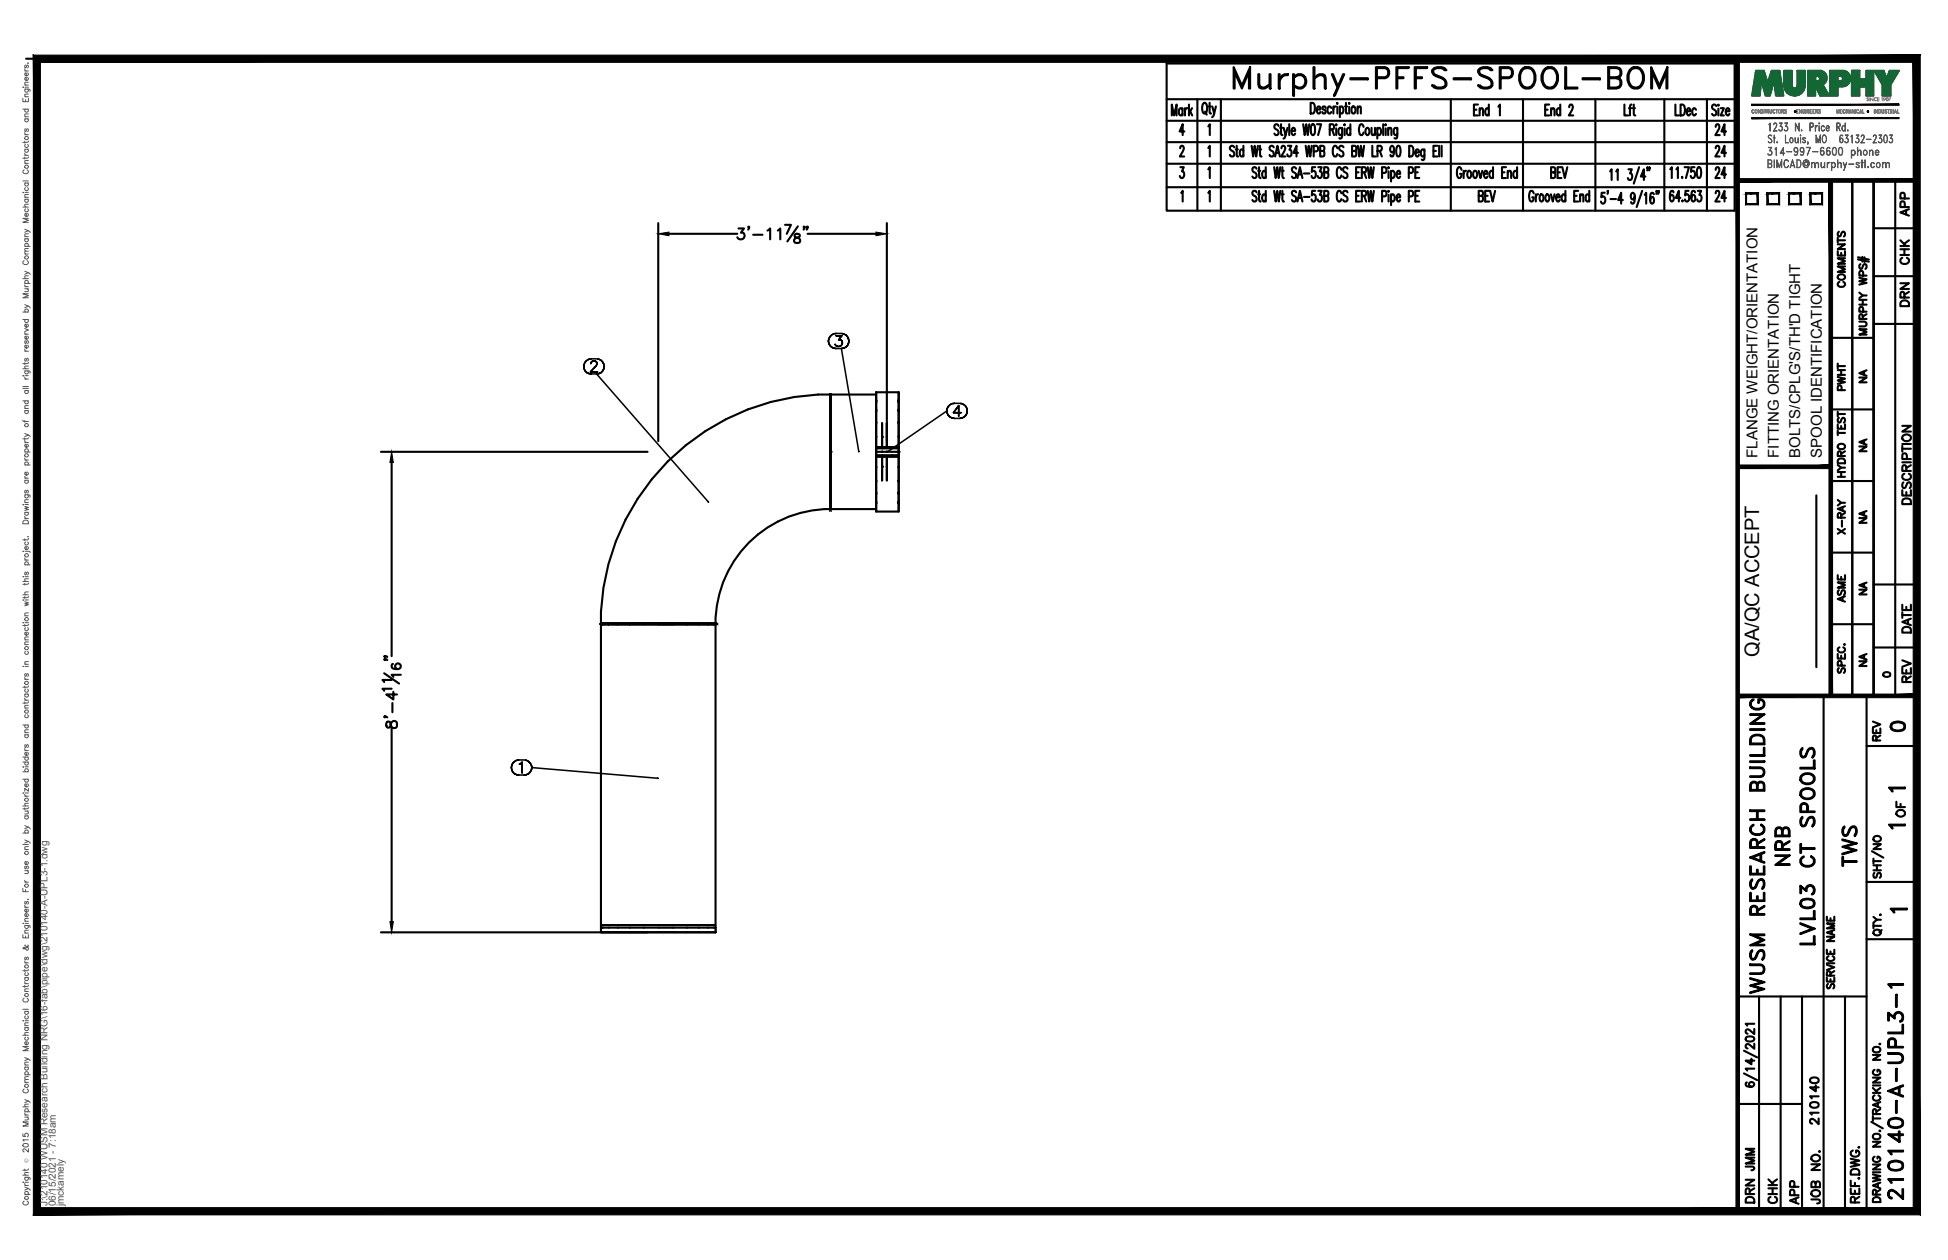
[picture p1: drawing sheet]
<svg xmlns="http://www.w3.org/2000/svg" width="432mm" height="279mm" viewBox="0 0 432 279" stroke-linecap="round" stroke-linejoin="round" font-family="sans-serif">
<defs><g id="words">
<text font-size="10.6" x="272.3" y="22.6">Murphy-PFFS-SPOOL-BOM</text>
<g font-size="6.6">
<text x="397.6" y="193" transform="rotate(-90 397.6 193)">NRB</text>
<text x="412.4" y="193.3" transform="rotate(-90 412.4 193.3)">TWS</text>
<text x="403.2" y="210.6" transform="rotate(-90 403.2 210.6)">LVL03 CT SPOOLS</text>
<text x="391.9" y="221.5" transform="rotate(-90 391.9 221.5)">WUSM RESEARCH BUILDING</text>
<text x="422.6" y="267.1" transform="rotate(-90 422.6 267.1)">210140-A-UPL3-1</text>
</g>
<g font-size="5.7">
<text x="378.9" y="36">24</text>
<text x="378.9" y="45.9">24</text>
</g>
<g font-size="5.3">
<text x="378.9" y="31">24</text>
<text x="378.9" y="40.6">24</text>
<text x="417.7" y="163.3">0</text>
<text x="389.8" y="260.7" transform="rotate(-90 389.8 260.7)">JMM</text>
<text x="389.8" y="267.8" transform="rotate(-90 389.8 267.8)">DRN</text>
<text x="399.7" y="268.1" transform="rotate(-90 399.7 268.1)">APP</text>
</g>
<g font-size="4.9">
<text x="424" y="49" transform="rotate(-90 424 49)">APP</text>
<text x="424" y="59.6" transform="rotate(-90 424 59.6)">CHK</text>
<text x="409.9" y="64.9" transform="rotate(-90 409.9 64.9)">COMMENTS</text>
<text x="424" y="69.1" transform="rotate(-90 424 69.1)">DRN</text>
<text x="409.9" y="87.8" transform="rotate(-90 409.9 87.8)">PWHT</text>
<text x="424.4" y="112.9" transform="rotate(-90 424.4 112.9)">DESCRIPTION</text>
<text x="409.9" y="119.6" transform="rotate(-90 409.9 119.6)">X-RAY</text>
<text x="409.9" y="134.8" transform="rotate(-90 409.9 134.8)">ASME</text>
<text x="424.4" y="141.5" transform="rotate(-90 424.4 141.5)">DATE</text>
<text x="424.4" y="152.4" transform="rotate(-90 424.4 152.4)">REV</text>
<text x="417.7" y="165.5" transform="rotate(-90 417.7 165.5)">REV</text>
<text x="423" y="182.4" transform="rotate(-90 423 182.4)">OF</text>
<text x="403.9" y="250.5" transform="rotate(-90 403.9 250.5)">210140</text>
<text x="394.8" y="268.1" transform="rotate(-90 394.8 268.1)">CHK</text>
<text x="404.3" y="268.1" transform="rotate(-90 404.3 268.1)">JOB NO.</text>
</g>
<g font-size="4.4">
<text x="414.5" y="86.1" transform="rotate(-90 414.5 86.1)">NA</text>
<text x="414.5" y="101.2" transform="rotate(-90 414.5 101.2)">NA</text>
<text x="414.5" y="117.1" transform="rotate(-90 414.5 117.1)">NA</text>
<text x="414.5" y="133" transform="rotate(-90 414.5 133)">NA</text>
<text x="389.9" y="145.7" transform="rotate(-90 389.9 145.7)">QA/QC ACCEPT</text>
<text x="414.5" y="148.9" transform="rotate(-90 414.5 148.9)">NA</text>
</g>
<text font-size="4" x="416.3" y="151.3">0</text>
<g font-size="3.5">
<text x="417.3" y="176.7">1</text>
<text x="417.3" y="184.9">1</text>
<text x="417.7" y="203.6">1</text>
</g>
<g font-size="3.3">
<text x="389.5" y="101.5" transform="rotate(-90 389.5 101.5)">FLANGE WEIGHT/ORIENTATION</text>
<text x="394.3" y="101.5" transform="rotate(-90 394.3 101.5)">FITTING ORIENTATION</text>
<text x="399.1" y="101.5" transform="rotate(-90 399.1 101.5)">BOLTS/CPLG'S/TH'D TIGHT</text>
<text x="403.8" y="101.5" transform="rotate(-90 403.8 101.5)">SPOOL IDENTIFICATION</text>
</g>
<g font-size="2.2" fill="#545454">
<text x="10.5" y="267.5" transform="rotate(-90 10.5 267.5)">J:\210140 WUSM Research Building NRG\16-fab\pipe\dwg\210140-A-UPL3-1.dwg</text>
<text x="12.4" y="267.5" transform="rotate(-90 12.4 267.5)">06/15/2021 - 7:18am</text>
<text x="14.1" y="267.4" transform="rotate(-90 14.1 267.4)">jmckamely</text>
</g>
<text font-size="1.3" fill="#545454" x="6.3" y="257.9" transform="rotate(-90 6.3 257.9)">Ó</text>
</g></defs>
<!-- layer: HP-TWS-PIPE -->
<g fill="none" stroke="#000" stroke-width=".47">
<path d="M184 87.4v25.6M184 87.9v1.3zM184 89.1v2.1zM184 91.2v2.6zM184 93.8v3.1zM184 87.9v12.3M184 87.9v-.5h.1v.5M184.1 87.9v25.1h-.1v-12.8M184.1 87.4v.5v-.4M184.1 87.9v1.3zM184.1 89.1v2.1zM184.1 91.2v2.6z"/>
<path d="M184.1 93.8v3.1zM184.1 96.9v3.3v-3.3M194.2 87v12.1zM194.2 99.1h1.5v.3h-1.5zM194.2 99.4h5v.8h-5zM194.2 87.5h-10.1v25.4h10.1M194.2 87h5M195.5 93.8v5.3zM195.7 99.1h-1.5v2.1h1.5M195.7 99.1h2.1v.3h-2.1M195.7 99.1h3.5M196.6 93.8v5.3"/>
<path d="M197.8 99.1h1.4v.3h-1.4M199.2 87v9.9v-.1M199.2 99.1v2.1M199.2 87v12.1M184 100.2v3.3v-3.3M184 103.5v3.1zM184 106.5v2.7zM184 109.2v2zM184 111.2v1.3zM184 112.5v.5zM184.1 103.5v3.1zM184.1 106.5v2.7z"/>
<path d="M184.1 109.2v2zM184.1 111.2v1.3zM184.1 112.5v.5zM184.1 112.9v.1M194.2 100.3v-.2v.9M194.2 101h1.5v.2h-1.5zM195.5 101.2v5.3zM195.5 100.1v.1M195.7 101h2.1v.2h-2.1M195.7 101.2h3.5M196.6 100.1v.1M196.6 101.2v5.3"/>
<path d="M197.8 101h1.4v.2h-1.4M199.2 101.2v12.2h-5v-12.2v12.2M199.2 101.2v12.2M199.2 100.1v.9h-5M133.2 138.3h.1M133.2 138.3h12.7M133.2 138.4h25.4v68.3h-25.4zM133.2 138.4h16M133.2 138.3h1.7h-1.7a50.6 50.6 0 0 1 50.8-50.8v25.4a25.3 25.3 0 0 0-25.4 25.4h-9.4M133.6 138.3h-.4v.1h.4h-.4M133.6 138.4h1.3zM133.6 138.3h.1"/>
<path d="M134.9 138.4h2zM134.9 138.3h.1M136.9 138.4h2.6zM136.9 138.3h.1M136.9 138.3h-2h2M139.5 138.4h3.1zM139.5 138.3h3.1h-3M139.6 138.3h.1M139.6 138.3h-2.7h2.7M142.6 138.4h3.3h-3.3M142.6 138.3h-3h3M145.9 138.3h-3.3h3.3"/>
<path d="M145.9 138.3h3.3h-3.3M145.9 138.3h6.4M149.2 138.4h3.1h-3.1M149.2 138.3h3.1M149.2 138.3h-3.3h3.3M149.2 138.4h9.4M152.3 138.3h-3.1h3.1M152.3 138.3h4.6zM152.3 138.4h.1M152.3 138.4h2.6h-2.6M152.3 138.3h5.9M154.9 138.4h.1"/>
<path d="M154.9 138.4h2.1h-2.1M157 138.4h.1M157 138.4h1.2h-1.2M158.2 138.4h.1M158.7 138.3h-.5h.5v.1h-.5h.5"/>
</g>
<g fill="#000">
<circle cx="195.5" cy="96.9" r=".23"/>
<circle cx="184.1" cy="100.2" r=".23"/>
<circle cx="195.5" cy="103.5" r=".23"/>
<circle cx="199.2" cy="100.2" r=".23"/>
<circle cx="133.2" cy="205.7" r=".17"/>
<circle cx="133.2" cy="206.7" r=".17"/>
<circle cx="133.6" cy="206.7" r=".17"/>
<circle cx="133.6" cy="205.7" r=".17"/>
<circle cx="134.9" cy="206.7" r=".17"/>
<circle cx="134.9" cy="205.7" r=".17"/>
<circle cx="136.9" cy="206.7" r=".17"/>
<circle cx="136.9" cy="205.7" r=".17"/>
<circle cx="139.6" cy="206.7" r=".17"/>
<circle cx="139.6" cy="205.7" r=".17"/>
<circle cx="142.6" cy="206.7" r=".17"/>
<circle cx="142.6" cy="205.7" r=".17"/>
<circle cx="149.2" cy="205.7" r=".17"/>
<circle cx="149.2" cy="206.7" r=".17"/>
<circle cx="152.3" cy="206.7" r=".17"/>
<circle cx="152.3" cy="205.7" r=".17"/>
<circle cx="156.9" cy="206.7" r=".17"/>
<circle cx="156.9" cy="205.7" r=".17"/>
<circle cx="158.2" cy="205.7" r=".17"/>
<circle cx="158.2" cy="206.7" r=".17"/>
</g>
<g fill="none" stroke="#000" stroke-width=".34">
<path d="M130.1 79.9l-.4 .4 .4-.4M130.5 79.7l-.4 .2 .4-.2M131 79.6l-.5 .1 .5-.1M131 79.6h1.2M132.8 79.7l-.6-.1 .6 .1M133.3 79.9l-.5-.2 .5 .2M183.6 75.6l.1 .5-.1-.5M183.7 75.1l-.1 .5 .1-.5M183.7 76.1l.3 .5-.3-.5M184 74.7l-.3 .4 .3-.4M184 76.6l.3 .4-.3-.4M184.3 74.3l-.3 .4 .3-.4"/>
<path d="M184.3 77l.5 .2-.5-.2M184.8 74l-.5 .3 .5-.3M184.8 77.2l.5 .1-.5-.1M185.1 76.4l.2 .3zM185.3 73.9l-.5 .1 .5-.1M185.3 74.5h1.3h-1.3M185.3 76.7l.7 .1zM185.3 77.3h1.2M185.3 73.9h1.2M185.9 75.3h.4h-.4M186.3 75.3l.2 .2-.2-.2M186.3 76.7l-.3 .1 .3-.1"/>
<path d="M186.5 75.5l.1 .1-.1-.1M186.5 77.3l.5-.1-.5 .1M186.5 77.3l3.9 22.8M186.6 74.5l-.7 .8 .7-.8M186.6 76.5l-.3 .2 .3-.2M186.6 75.6l.1 .3-.1-.3M186.7 75.9l-.1 .6zM187 74l-.5-.1 .5 .1M187 77.2l.5-.2-.5 .2M187.5 74.3l-.5-.3 .5 .3M187.5 77l.4-.4-.4 .4M187.9 74.7l-.4-.4 .4 .4"/>
<path d="M187.9 76.6l.2-.5-.2 .5M188.1 75.1l-.2-.4 .2 .4M188.1 76.1l.1-.5-.1 .5M188.2 75.6l-.1-.5 .1 .5M129.4 81.3l.1 .5-.1-.5M129.5 80.8l-.1 .5 .1-.5M129.5 81.8l.2 .4-.2-.4M129.7 80.3l-.2 .5 .2-.5M129.7 82.2l.4 .4-.4-.4M130.1 82.6l.4 .2-.4-.2M130.5 82.8l.5 .1-.5-.1M130.9 82.5h1.5h-1.5"/>
<path d="M131 80.6v-.1v.1M131 80.5l.1-.2-.1 .2M131 82.9h1.2M131.1 80.3l.1-.1-.1 .1M131.2 80.2l.2-.1-.2 .1M131.4 80.1h.5h-.5M131.9 80.1l.2 .1-.2-.1M132 81.3l-1.1 1.2 1.1-1.2M132.1 80.2l.1 .1-.1-.1M132.2 81l-.2 .3 .2-.3M132.2 80.3l.1 .2-.1-.2M132.2 82.9l.6-.1-.6 .1"/>
<path d="M132.2 82.9l24.8 28.4v-.1M132.3 80.8l-.1 .2 .1-.2M132.3 80.5v.3v-.3M132.8 82.8l.5-.2-.5 .2M133.3 82.6l.3-.4-.3 .4M133.6 80.3l-.3-.4 .3 .4M133.6 82.2l.2-.4-.2 .4M133.8 80.8l-.2-.5 .2 .5M133.8 81.8l.1-.5-.1 .5M133.9 81.3l-.1-.5 .1 .5M209.9 91.1l.1 .5-.1-.5M209.9 91.1l-13.1 9"/>
<path d="M210 90.6l-.1 .5 .1-.5M210 91.6l.2 .5-.2-.5M210.2 90.1l-.2 .5 .2-.5M210.2 92.1l.4 .3-.4-.3M210.6 89.8l-.4 .3 .4-.3M210.6 92.4l.4 .3-.4-.3M211 89.5l-.4 .3 .4-.3M211 92.7l.6 .1-.6-.1M211.4 91.5h1.6h-1.6M211.6 89.4l-.6 .1 .6-.1M211.6 92.8h1.2M211.6 89.4h1.2"/>
<path d="M212.5 89.9l-1.1 1.6 1.1-1.6M212.5 89.9v2.4v-2.4M212.8 92.8l.5-.1-.5 .1M213.3 89.5l-.5-.1 .5 .1M213.3 92.7l.4-.3-.4 .3M213.7 89.8l-.4-.3 .4 .3M213.7 92.4l.4-.3-.4 .3M214.1 90.1l-.4-.3 .4 .3M214.1 92.1l.2-.5-.2 .5M214.3 90.6l-.2-.5 .2 .5M214.3 91.6l.1-.5-.1 .5M214.4 91.1l-.1-.5 .1 .5"/>
<path d="M113.4 170.2v.5v-.5M113.4 169.7v.5v-.5M113.4 170.7l.3 .5-.3-.5M113.7 169.2l-.3 .5 .3-.5M113.7 171.2l.3 .4-.3-.4M114 168.9l-.3 .3 .3-.3M114 171.6l.5 .2-.5-.2M114.5 168.6l-.5 .3 .5-.3M114.5 171.8l.5 .1-.5-.1M115 168.5l-.5 .1 .5-.1M115 171.9h1.2M115 168.5h1.2"/>
<path d="M115.1 169.4h.3h-.3M115.4 169.4l.3-.4-.3 .4M115.7 169v2.4v-2.4M116.2 171.9l.5-.1-.5 .1M116.7 168.6l-.5-.1 .5 .1M116.7 171.8l.5-.2-.5 .2M117.2 168.9l-.5-.3 .5 .3M117.2 171.6l.3-.4-.3 .4M117.5 169.2l-.3-.3 .3 .3M117.5 171.2l.3-.5-.3 .5M117.8 169.7l-.3-.5 .3 .5M117.8 170.7l.1-.5-.1 .5"/>
<path d="M117.9 170.2l-.1-.5 .1 .5 27.9 2.4M133.2 205.2h.4h-.4M133.6 205.2h1.3h-1.3M134.9 205.2h2h-2M136.9 205.2h2.7h-2.7M139.6 205.2h3h-3M142.6 205.2h3.3h-3.3M145.9 206.7h3.3h-3.3M145.9 205.7h3.3h-3.3M145.9 205.2h3.3h-3.3M149.2 205.2h3.1h-3.1M152.3 205.2h2.6h-2.6"/>
<path d="M154.9 205.2h2h-2M154.9 206.7h2M154.9 205.7h2M156.9 205.2h1.3h-1.3M158.2 205.2h.4h-.4M158.6 205.7h-25.4h.4h-.4v1h25.4M158.7 205.7h-.5h.5v1h-.5h.5"/>
</g>
<path d="M184 112.9l-.1 .5M184.1 112.9v.4l.2 .1M158.6 138.4h.4l.2 .2M159.2 138.2l-.6 .1" fill="none" stroke="#000" stroke-width=".22"/>
<!-- layer: PS-BDR -->
<g fill="#000" stroke="#000" stroke-width=".22">
<path d="M388.3 26.1v.2l32.6-.2zM388.3 26.3l32.6-.2v.2z"/>
<path d="M388.3 23.1v.3l32.6-.3zM388.3 23.4l32.6-.3v.3z"/>
<path d="M7.4 12.2v257.2l1.6-1.6zM7.4 12.2l1.6 1.6v254zM7.4 12.2l1.6 1.6 416.6-1.6zM9 13.8l416.6-1.6-1.5 1.6zM425.6 12.2l-1.5 1.6 1.5 255.6zM424.1 13.8l1.5 255.6-1.5-1.6zM7.4 269.4h418.2l-1.5-1.6zM9 267.8h415.1l-416.7 1.6z"/>
</g>
<!-- layer: PS-BDR-T -->
<g fill="none" stroke="#000" stroke-width=".47">
<path d="M415.3 40v114.3h-4.7v-114.2v114.2h-4.8v-114.2M387 42.9h2.6v2.4h-2.6zM391.8 42.9h2.6v2.4h-2.6zM396.6 42.9h2.5v2.4h-2.5zM401.3 42.9h2.6v2.4h-2.6zM411.8 57.5l2.5 .5M411.8 57.1l2.5 .5M412.4 58.6a.59 .59 0 0 0-.3 .5 .59 .59 0 0 0 .4 .5l.3-.1 .3-.8 .4-.1a.64 .64 0 0 1 0 1M412.8 57v1M413.3 57.1v1M405.8 74.9h9.5M412.1 71.3l1.4 .1a.52 .52 0 0 1 .2 .6 .52 .52 0 0 1-.4 .4h-1.2"/>
<path d="M412.1 61.6l1.7 .4-1.7 .3 1.7 .4-1.7 .4M412.1 67.5h1.7M412.1 66.5h1.7M412.1 64.9l.8 .6M412.9 70.7l-.1-.9-.4-.1-.3 .3v.7h1.7M412.9 66.5v1M413 69.1l-.1-.9-.5-.1-.3 .3v.7h1.7M413 61.1l-.1-.9-.5-.1-.3 .3v.7h1.7M413.8 73h-1.7l1.7 .6-1.7 .6h1.7M413.8 65.5h-.9l-.8 .6M413.8 69.7l-.9 .5M405.8 90.8h9.5"/>
<path d="M407.4 94.1v1h1.6v-1M407.4 96h1.6M407.4 91.3v1.1M407.4 95.4v1.1M407.4 91.8h1.6M407.4 98.7a.79 .79 0 0 1 1-.3 .79 .79 0 0 1 .5 .9 .78 .78 0 0 1-1 .3 .78 .78 0 0 1-.5-.9zM407.6 92.7a.59 .59 0 0 0-.3 .5 .59 .59 0 0 0 .4 .5l.3-.1 .3-.8 .4-.1a.65 .65 0 0 1 0 1M408.1 94.5v.6M402.6 109.8v38.1M405.8 106.7h9.5M407.4 105.7h1.6M407.4 104.7h1.6"/>
<path d="M407.4 103.1l.7 .6M407.4 102a.9 .9 0 0 1 1.6 .2v.5h-1.6zM408.1 101.1l-.1-.9-.3-.1-.3 .3v.7h1.6M408.1 104.7v1M409 103.7h-.9l-.7 .6M409 100.1l-.9 .5M405.8 122.5h9.5M405.8 138.4h9.5M407.4 145v1h1.6v-1M407.6 148.2a.59 .59 0 0 0-.3 .5 .59 .59 0 0 0 .4 .5l.3-.2 .3-.7 .4-.1a.65 .65 0 0 1 0 1M407.7 143.5a.59 .59 0 0 0-.3 .7 .59 .59 0 0 0 .6 .5h.4a.59 .59 0 0 0 .6-.5 .59 .59 0 0 0-.4-.7M408.1 145.4v.6"/>
<path d="M408.2 147.6l-.1-.9-.4-.2-.3 .4v.7h1.6M408.8 142.9h.2z"/>
</g>
<!-- layer: PS-DIM -->
<path d="M5.8 13h419" fill="none" stroke="#000" stroke-width=".47"/>
<!-- layer: 0 -->
<g fill="none" stroke="#000" stroke-width=".47">
<path d="M415.3 40v114.3M420.1 40v114.3M415.3 50.6h9.5M415.3 61.2h9.5M415.3 71.8h9.5M415.3 129.6h9.5M415.3 143.6h9.5M386.6 238l2.9 1.5M386.6 233l2.9 1.5M387 230l.8-.2a.85 .85 0 0 1 1.1 .6 1.14 1.14 0 0 1-1.9 0zM388.2 234.8v1.2l-1.2-.8h1.9M388.9 237h-1.9l.3 .4"/>
<path d="M388.9 231.4v1.2l-1-.8-.6-.3-.3 .2v.5l.4 .3M388.9 228.2v1.1l-1-.8-.6-.3-.3 .2v.5l.4 .3M388.9 227h-1.9l.3 .4M387.2 240a.47 .47 0 0 0-.2 .7 1.13 1.13 0 0 0 1.9-.3 .56 .56 0 0 0-.6-.5 .56 .56 0 0 0-.6 .5 .56 .56 0 0 0 .5 .6"/>
</g>
<g fill="#000" stroke="#000" stroke-width=".22">
<path d="M384.8 13l.8 255.6v-255.6zM384.8 13l.8 255.6h-.8z"/>
<path d="M385.2 39.6v.8l39.6-.8zM385.2 40.4l39.6-.8v.8z"/>
<path d="M424.5 40l.8 114.3v-114.3zM424.5 40l.8 114.3h-.8z"/>
<path d="M385.2 153.9v.8l39.6-.8zM385.2 154.7l39.6-.8v.8z"/>
</g>
<!-- layer: PS-LOGO -->
<g fill="none" stroke="#545454" stroke-width=".22">
<path d="M5.1 19.3h.1zM5.5 19.8h.9l.2 .1v.4M5.5 15.3v.3l.3 .1M5.5 18.9h.8M5.5 15.7h.8M5.5 19.3h.8M5.7 19.8a.38 .38 0 0 0-.1 .5 .38 .38 0 0 0 .6 0 .38 .38 0 0 0-.1-.5M5.7 14.4l-.2 .3v.3h.3l.1-.4 .2-.2 .2 .3-.2 .4M6.1 17.2a.38 .38 0 0 1 .1 .5 .38 .38 0 0 1-.6 0 .38 .38 0 0 1 .1-.5h.1v.7M6.1 16.2a.38 .38 0 0 1 .1 .5 .38 .38 0 0 1-.6 0 .38 .38 0 0 1 .1-.5h.1v.6M6.2 13.9v.1zM6.3 18.2l-.8 .1v.3l.2 .3"/>
<path d="M5.1 21.8v.7h1.2v-.7M5.1 24.2h1.2M5.4 37.7a.43 .43 0 0 0-.3 .5 .43 .43 0 0 0 .4 .3h.3a.43 .43 0 0 0 .5-.3 .43 .43 0 0 0-.3-.5M5.5 34v.3l.3 .1M5.5 29.4v.3l.3 .2M5.5 31.3v.4M5.5 34.8v.4M5.5 36.2h.8M5.5 34.4h.8M5.5 33.1h.8M5.5 29.9h.8M5.5 26.4h.8"/>
<path d="M5.5 25.9h.8M5.5 21.4h.8M5.7 33.1a.38 .38 0 0 0-.1 .5 .38 .38 0 0 0 .6 0 .38 .38 0 0 0-.1-.5M5.7 32a.4 .4 0 0 0-.1 .6 .4 .4 0 0 0 .6 0 .4 .4 0 0 0-.1-.6M5.7 28.6l-.2 .2v.3h.3l.1-.4 .2-.1 .2 .2-.2 .4M5.7 26.4a.38 .38 0 0 0-.1 .5 .38 .38 0 0 0 .6 0 .38 .38 0 0 0-.1-.5M5.7 24.2a.38 .38 0 0 0-.1 .6 .38 .38 0 0 0 .6 0 .38 .38 0 0 0-.1-.6M5.7 22.1v.4M6.3 35.6h-.8v.3l.2 .3M6.3 34.8l-.3 .3h-.9M6.3 31.3l-.3 .3h-.9M6.3 25.3h-.8v.3l.2 .3"/>
<path d="M6.3 20.9h-.8v.3l.2 .2M391.9 34.2l.2 .2M392 36.3l.6-.1v-.6l-.6-.1v1.6l.6-.1v-.6h-.6M392.1 30a.44 .44 0 0 1 .7 .2 .38 .38 0 0 0-.6-.2 .38 .38 0 0 0-.1 .5l.4 .3a.46 .46 0 0 1 .2 .7 .46 .46 0 0 1-.7-.1 .41 .41 0 0 0 .6 .1 .41 .41 0 0 0 0-.6l-.6-.4zM392.3 33.3a.53 .53 0 0 1 .5 .8 .53 .53 0 0 1-.9 0 .47 .47 0 0 0 .7 .2l.2-.3M392.4 27.2l-.1 1.9v-1.7l-.2 .2zM392.4 36.3l.3 .1v.6l-.8 .2v-1.8l.8 .2v.6l-.3 .2M392.5 33.4a.51 .51 0 0 1 .3 .5 .51 .51 0 0 1-.3 .5M392.7 32.8l-.7-.1h.8l-.5 .7M392.7 32.7l-.5 .7 .4 .1 .2 .3M393.1 30.5l.4 .1zM393.1 29l.8 .1h-.8l.7-1.3-.2-.5h-.2l-.3 .4 .1-.3a.39 .39 0 0 1 .6 0 .39 .39 0 0 1 0 .5l-.7 1.2"/>
<path d="M393.3 35.4v1.8zM393.3 29.9v1.8zM393.4 33l.4-.3v1.7l-.1-1.6zM393.9 35.4l.5 1.5 .6-1.5v1.8l-.1-1.4-.5 1.4-.5-1.4v1.4zM393.9 31.4l.1 .3zM393.9 31.5l.1 .1zM394.4 28.8l.1 .2M394.7 27.9a.55 .55 0 0 1 .4 .7 .55 .55 0 0 1-.7 .4l-.1-.3 .4 .3 .3-.4M394.7 33.9l.9 .1h-1l.7-1.3v1.7v-1.5l-.6 1.1M394.8 28l.2 .5-.2 .5M395 27.3l-.6-.1h.6l-.3 .8M395 27.2l-.4 .8 .4 .1v.3"/>
<path d="M395.5 28.8l.2 .2M395.7 35.5a.47 .47 0 0 1 .7 .3l-.3-.3h-.3a1.08 1.08 0 0 0 0 1.6h.3l.3-.3a.44 .44 0 0 1-.4 .4 .44 .44 0 0 1-.5-.4l-.1-.7zM395.8 29.9v1.7l.7 .1h-.7zM395.8 27.9a.55 .55 0 0 1 .5 .7 .55 .55 0 0 1-.7 .4l-.1-.3 .4 .3 .4-.4M396 28l.3 .5-.3 .5M396 33.6l1.2 .1zM396.2 27.3l-.6-.1h.7l-.5 .8M396.2 27.2l-.4 .8 .3 .1 .2 .3M396.9 30.6a.57 .57 0 0 1 .7 .4 .57 .57 0 0 1-.4 .7l-.3-.1-.2-.4zM396.9 36.8h.8M397 30.6a.52 .52 0 0 1 .4 .5 .52 .52 0 0 1-.4 .5l-.2-.4zM397 36.7h.7"/>
<path d="M397.3 35.4l.6 1.8-.6-1.5-.5 1.5zM397.7 33.3l.3 .4 .3-.1 .2-.3M397.7 33.1l.3-.3h.3l.2 .3M397.8 34.3h.5M397.9 30.5l.1 1 .3 .1 .3-.2-.3 .3-.3-.1-.1-.2zM398 27.2l.8 1.6v-1.6v1.9l-.8-1.6v1.6zM398 32.8l-.3 .4 .3 .5M398.2 32.8a1.22 1.22 0 0 1 .1 1.6M398.3 35.4h.5a1.05 1.05 0 0 1 0 1.8h-.5zM398.3 35.5a.84 .84 0 0 1 .9 .5 .84 .84 0 0 1-.2 .9l-.7 .2zM398.5 33.5l-.2 .2a.49 .49 0 0 1-.6-.2 .49 .49 0 0 1 .1-.6 .49 .49 0 0 1 .7 0v.4a.81 .81 0 0 1-.5 1.1l-.3-.2 .1 .2M398.5 33.3l-.3 .4"/>
<path d="M398.6 30.5v1.2zM399 30l.1-.1v.3zM399.1 33.3l.3 .4 .3-.1 .1-.3M399.1 33.1l.3-.3h.3l.1 .3M399.1 30h.1M399.1 30.5v1.2zM399.1 34.3h.6M399.4 28.8v.3l-.1-.1zM399.4 28.9h.1M399.4 32.8a.51 .51 0 0 0-.3 .4 .51 .51 0 0 0 .3 .5M399.5 32.8a1.22 1.22 0 0 1 .1 1.6M399.6 31.5h.6"/>
<path d="M399.6 30.8l.6 .6-.2 .3-.4-.1v-.2l.1 .2M399.6 30.7h.6M399.7 30.6v.3M399.8 33.5l-.1 .2a.5 .5 0 0 1-.7-.5 .5 .5 0 0 1 .7-.4l.2 .5a.83 .83 0 0 1-.5 1.1l-.3-.2 .1 .2M399.8 33.3l-.3 .4M399.9 35.6a.74 .74 0 0 1 1 .2 .74 .74 0 0 1-.1 1l-.1-1 .1 .9a.68 .68 0 0 0-.3-1.2 .68 .68 0 0 0-.8 .9 .66 .66 0 0 0 .4 .7 .66 .66 0 0 0 .7-.2 .7 .7 0 0 1-.9 .1 .7 .7 0 0 1-.2-.8zM400 36l.2-.2 .4 .1 .1 .2-.5-.2-.2 .3 .1 .4 .4 .1 .2-.2-.1 .2-.4 .1-.2-.2zM400.1 30.6l.1 .2-.2-.3-.4 .1v.2l.6 .5M400.1 31.2v.4M400.7 31.5h.1M400.8 31.9l-.1-.5 .1 .4-.2 .2M400.8 31.7v.1"/>
<path d="M401.3 28.1l.6-.1v-.6l-.6-.1-.1 1.8v-1.9h.5l.2 .4v.4l-.2 .2h-.4M401.3 32.7l-.7 1.7 .7-1.7h-.9l.9 .1M401.6 36v1.2zM401.8 33.6l1.2 .1zM401.8 36.1h.5l.1 1.1-.2-1-.3-.1-.3 .3zM402.4 27.8v1.3zM402.5 29.9l.5 1.5 .5-1.5v1.8l-.1-1.4-.4 1.4-.4-1.4-.1 1.4zM402.6 36.1h.4l.1 1.1-.1-1-.3-.1-.3 .3zM402.6 27.9l.3-.1-.3 .2-.2 .4zM403.2 27.2l.1 .1v.2zM403.2 27.3h.1M403.2 27.8l.1 1.3z"/>
<path d="M403.5 34l.4 .4 .3-.1 .1-.3M403.5 33.8l.4-.4 .3 .1 .1 .3M403.6 36l.2 1 .3 .1 .3-.2-.3 .3-.4-.1zM403.7 32.8h.5M403.8 32.8l-.2 .2a1.17 1.17 0 0 0 .2 1.4M403.8 27.9l.4-.1 .2 .4-.2-.3a.54 .54 0 0 0-.4 .6 .54 .54 0 0 0 .4 .5l.2-.3-.2 .4h-.2l-.3-.5zM403.8 33.4l-.3 .5M404.1 33.4l.2 .5-.2 .5M404.1 30l.2-.1a.95 .95 0 0 1 .6 .9 .95 .95 0 0 1-.6 .9 1.24 1.24 0 0 1-.2-1.7zM404.1 30.1l.2-.1a.87 .87 0 0 1 .5 .8 .87 .87 0 0 1-.5 .8 1.19 1.19 0 0 1-.2-1.5zM404.2 32.8l.1 .1-.4-.2a1.42 1.42 0 0 0-.2 1.7 .49 .49 0 0 0 .6-.2 .49 .49 0 0 0-.1-.7 .49 .49 0 0 0-.7 .1M404.4 36l.1 1.2z"/>
<path d="M404.8 28.4h.6l-.2-.5a.54 .54 0 0 0-.4 .6 .54 .54 0 0 0 .4 .5l.2-.3-.2 .4a.63 .63 0 0 1-.4-.6 .63 .63 0 0 1 .4-.7l.3 .7h-.7M404.9 34l.3 .4 .3-.1 .2-.3M404.9 33.8l.3-.4 .3 .1 .2 .3M405 36l.1 1.2zM405.1 32.8h.5M405.1 32.8l-.1 .2a1.17 1.17 0 0 0 .2 1.4M405.2 33.4l-.3 .5M405.3 36.1l.3-.1-.5 .5zM405.4 33.4l.3 .5-.3 .5M405.5 32.8l.2 .1a.36 .36 0 0 0-.6-.1l-.2 .6v.8l.2 .2a.49 .49 0 0 0 .6-.2 .49 .49 0 0 0-.1-.7 .49 .49 0 0 0-.7 .1M406 36v1.8zM406.2 36.1a.53 .53 0 0 1 .7 .5 .53 .53 0 0 1-.7 .5l-.2-.2 .3 .2a.51 .51 0 0 0 .5-.5 .51 .51 0 0 0-.5-.5l-.3 .2z"/>
<path d="M406.3 32.8l.4-.1a1.13 1.13 0 0 1 0 1.7h-.1a1.28 1.28 0 0 1-.3-1.6zM406.3 34.3h.6M406.3 32.8h.6M406.4 32.8l-.2 .6 .2 1M406.8 32.8l.2 .6-.2 1M407.2 28.1l.6-.1v-.6l-.6-.1-.1 1.8v-1.9l.7 .1 .1 .7-.3 .2h-.4M407.3 35.4l.1 1.8zM407.5 28.2l.4 .9-.3-.9M407.6 36.1h.5l.1 1.1-.2-1-.3-.1-.3 .3zM407.7 32.8l.3-.1a1.13 1.13 0 0 1 0 1.7h-.1a1.28 1.28 0 0 1-.2-1.6zM407.7 34.3h.5M407.7 32.8h.5"/>
<path d="M407.8 32.8l-.2 .6 .2 1M407.8 31.3l.3 .3 .4-.3M407.8 31l.3-.3 .4 .3M408 30.1h.4M408 30l-.1 .3a1.28 1.28 0 0 0 .2 1.3M408.1 30.7l-.3 .4M408.2 32.8l.2 .6-.2 1M408.2 30.7l.3 .4-.3 .5M408.4 30l.1 .2a.33 .33 0 0 0-.5-.2l-.2 .7 .2 .9a.48 .48 0 0 0 .5-.5 .48 .48 0 0 0-.5-.4l-.2 .1M408.5 27.9l.3-.1 .2 .3-.2-.2a.54 .54 0 0 0-.5 .6 .54 .54 0 0 0 .5 .5l.2-.2-.2 .3-.5-.3zM409 27.2l.1 1.9zM409 37l-.5-1 .5 1.2"/>
<path d="M409 31.4l.1 .2M409.2 30.7l.4 .1 .1 .2M409.3 30.6a.53 .53 0 0 1 .4 .6 .53 .53 0 0 1-.7 .4v-.2a.36 .36 0 0 0 .6 .1l.1-.2M409.3 36l-.6 1.8zM409.4 30.7l.3 .4-.3 .5M409.6 28.8v.3zM409.6 28.9v.1zM409.6 30l-.6-.1h.7l-.4 .8M409.6 29.9l-.4 .8M409.8 36.4h1.1zM410.4 33.3v1.7zM410.6 33.3a.53 .53 0 0 1 .7 .6 .53 .53 0 0 1-.7 .5l-.2-.2 .3 .2a.51 .51 0 0 0 .5-.5 .51 .51 0 0 0-.5-.6l-.3 .2z"/>
<path d="M410.6 29.9l-.1 1.8v-1.6l-.2 .2zM411.3 31.4l.2 .2M411.5 37h.6M411.5 36.4l.6 .3v.2a.38 .38 0 0 1-.3 .3 .38 .38 0 0 1-.4-.3l.2 .2M411.5 36.2h.6M411.6 36.1v.3M411.6 30.6a.52 .52 0 0 1 .5 .6 .52 .52 0 0 1-.7 .4l-.1-.2a.36 .36 0 0 0 .6 .1l.2-.2M411.7 32.7l.1 1.7zM411.8 30.7l.3 .4-.1 .3-.2 .2M412 36.1l.1 .2a.38 .38 0 0 0-.3-.3 .38 .38 0 0 0-.4 .3l.7 .5M412 36.7v.4M412 33.3h.5v1.1v-.8l-.2-.3-.5 .3z"/>
<path d="M412 30l-.6-.1h.7l-.5 .8M412 29.9l-.4 .8 .3 .1 .2 .2M412.5 36l.5 .1zM412.5 31.6l.8 .1h-.8l.7-1.3-.2-.4h-.2l-.3 .3 .1-.2a.39 .39 0 0 1 .6-.1 .39 .39 0 0 1 0 .6l-.7 1.1M412.7 35.4l.1 1.8zM413.2 33.3a.54 .54 0 0 1 .7 .6 .54 .54 0 0 1-.7 .5l-.2-.5zM413.4 35.4l.1 1.8zM413.7 30.8l1 .1zM414 36.9l.2 .1-.1 .2zM414 37l.1 .1zM414.4 33.3v1.1zM414.6 33.3h.5l.1 1.1-.1-1-.3-.1-.4 .3z"/>
<path d="M414.7 36.3l.3-.3 .4 .1v.3v-.2a.46 .46 0 0 0-.7 .4 .46 .46 0 0 0 .7 .4v-.1l-.2 .3a.59 .59 0 0 1-.5-.3 .59 .59 0 0 1 0-.6zM415.2 31.6l.8 .1h-.9a1.94 1.94 0 0 0 .8-1.4l-.2-.3h-.3l-.2 .3 .1-.2 .4-.2 .2 .5-.7 1.3M415.7 33.8h.7l-.2-.5a.48 .48 0 0 0-.5 .6 .48 .48 0 0 0 .6 .4l.1-.2-.1 .3a.53 .53 0 0 1-.6-.5 .53 .53 0 0 1 .6-.6l.2 .6h-.8M416 36.3l.1-.2a.53 .53 0 0 1 .7 .5 .53 .53 0 0 1-.7 .5l-.1-.2zM416.4 31.4l.2 .2M416.7 30.6a.53 .53 0 0 1 .5 .6 .53 .53 0 0 1-.7 .4l-.2-.2 .5 .2 .3-.3M416.9 30.7l.2 .4-.2 .5M417.1 30l-.6-.1h.6l-.4 .8M417.1 29.9l-.5 .8 .4 .1 .1 .2M417.3 36l.1 1.2zM417.5 36.1h.5l.1 1.1-.1-.8-.2-.3-.4 .3zM417.7 30l.3-.1a1.32 1.32 0 0 1 0 1.8l-.3-.1-.2-.7z"/>
<path d="M417.7 31.5h.5M417.7 30.1h.5M417.8 30l-.2 .7 .2 .9M418.2 30l.1 .7-.1 .9M418.3 36.1h.4l.1 1.1-.1-1-.3-.1-.3 .3zM418.8 31.4l.2 .2M419.1 30.6a.53 .53 0 0 1 .4 .6 .53 .53 0 0 1-.7 .4v-.2a.36 .36 0 0 0 .6 .1l.1-.2M419.3 30.7l.2 .4-.2 .5M419.4 30l-.6-.1h.7l-.4 .8M419.4 29.9l-.4 .8 .4 .1 .1 .2M5.1 42.7h.1zM5.1 45.9h1.2"/>
<path d="M5.1 40.1h1.2M5.4 57.8a.43 .43 0 0 0-.3 .5 .43 .43 0 0 0 .4 .4h.3a.43 .43 0 0 0 .5-.4 .43 .43 0 0 0-.3-.5M5.5 50.8l.8 .4-.8 .3M5.5 56.3h.8M5.5 54.6h1.2M5.5 52.9h.8M5.5 52.5h.8M5.5 44.2h.8M5.5 43.8h.8M5.5 40.6h.8M5.5 42.7h.8M5.7 54.6a.38 .38 0 0 1-.1-.5 .38 .38 0 0 1 .6 0 .38 .38 0 0 1-.1 .5"/>
<path d="M5.7 52.9a.38 .38 0 0 0-.1 .6 .38 .38 0 0 0 .6 0 .38 .38 0 0 0-.1-.6M5.7 46.3a.38 .38 0 0 0-.1 .6 .38 .38 0 0 0 .6 0 .38 .38 0 0 0-.1-.6M5.7 44.2a.38 .38 0 0 0-.1 .5 .38 .38 0 0 0 .6 0 .38 .38 0 0 0-.1-.5M5.7 41.6a.38 .38 0 0 0-.1 .6 .38 .38 0 0 0 .6 0 .38 .38 0 0 0-.1-.6M5.7 40.6a.38 .38 0 0 0-.1 .5 .38 .38 0 0 0 .6 0 .38 .38 0 0 0-.1-.5M6.1 47.3a.38 .38 0 0 1 .1 .6 .38 .38 0 0 1-.6 0 .38 .38 0 0 1 .1-.6h.1v.7M6.3 55.7l-.8 .1v.2l.2 .3M6.3 55.1h-.8v.3l.2 .3M6.3 51.8l-.8 .1v.3l.2 .3M6.3 51.2l.4 .4M6.3 48.4h-1.2l1.2 .4-1.2 .5h1.2M6.3 45.3h-.8v.3l.2 .3"/>
<path d="M6.3 43.1l-.8 .1v.3l.2 .3M5.1 70.9h1.2M5.1 69.2h1.2M5.1 61.8h1.2M5.5 77.4v.3l.3 .2M5.5 73.7v.2l.3 .2M5.5 72.8l.8 .4-.8 .3M5.5 67.5l.8 .4-.8 .3M5.5 63.1v.3l.3 .2M5.5 60.1l.8 .4-.8 .3M5.5 77.9h.8M5.5 74.1h.8"/>
<path d="M5.5 64h.8M5.5 63.6h.8M5.5 62.9h1.2M5.7 79.4l-.2 .3v.3h.3l.1-.4 .2-.2 .2 .3-.2 .4M5.7 75.6l-.2 .2v.3h.3l.1-.4 .2-.1 .2 .2-.2 .4M5.7 70.9a.38 .38 0 0 0-.1 .5 .38 .38 0 0 0 .6 0 .38 .38 0 0 0-.1-.5M5.7 69.2a.38 .38 0 0 1-.1-.6 .38 .38 0 0 1 .6 0 .38 .38 0 0 1-.1 .6M5.7 62.9a.38 .38 0 0 1-.1-.6 .38 .38 0 0 1 .6 0 .38 .38 0 0 1-.1 .6M6 64l.3 .3-.1 .3-.7 .1M6.1 76.5a.38 .38 0 0 1 .1 .6 .38 .38 0 0 1-.6 0 .38 .38 0 0 1 .1-.6h.1v.7M6.1 74.5a.38 .38 0 0 1 .1 .6 .38 .38 0 0 1-.6 0 .38 .38 0 0 1 .1-.6h.1v.7M6.1 71.9a.38 .38 0 0 1 .1 .5 .38 .38 0 0 1-.6 0 .38 .38 0 0 1 .1-.5h.1v.6"/>
<path d="M6.3 67.9l.4 .4M6.3 65.1h-1.2l1.2 .5-1.2 .4h1.2M6.3 61.2h-.8v.3l.2 .3M6.3 60.5l.4 .4M5.1 93.2l.2 .3h1M5.1 83.3h.1zM5.1 88.9h1.2M5.1 86.1h1.2M5.1 85.7h1.2M5.1 81.8h1.2M5.5 97.6v.3l.3 .2M5.5 96.1l.8 .4-.8 .3"/>
<path d="M5.5 83.6v.3l.3 .2M5.5 82.2l1 .1 .1 .4M5.5 80.4v.4M5.5 93.2v.4M5.5 97.1v.4M5.5 98.1h.8M5.5 91h.8M5.5 90.6h.8M5.5 86.6h.8M5.5 84.1h.8M5.5 83.3h.8M5.7 91a.38 .38 0 0 0-.1 .6 .38 .38 0 0 0 .6 0 .38 .38 0 0 0-.1-.6"/>
<path d="M5.7 88.9a.38 .38 0 0 0-.1 .5 .38 .38 0 0 0 .6 0 .38 .38 0 0 0-.1-.5M5.7 86.6a.38 .38 0 0 0-.1 .6 .38 .38 0 0 0 .6 0 .38 .38 0 0 0-.1-.6M5.7 82.2a.38 .38 0 0 0-.1 .6 .38 .38 0 0 0 .6 0 .38 .38 0 0 0-.1-.6M6.1 98.5a.38 .38 0 0 1 .1 .6 .38 .38 0 0 1-.6 0 .38 .38 0 0 1 .1-.6h.1v.7M6.3 97.1l-.3 .2h-.9M6.3 96.5l.4 .3M6.3 89.9l-.8 .1v.3l.2 .3M6.3 81.2h-.8v.3l.2 .3M6.3 80.4l-.3 .2h-.9M5.1 111.9h.1zM5.2 115.6a.69 .69 0 0 1 1.1 .1v.4h-1.2zM5.5 114.5v.3l.3 .2"/>
<path d="M5.5 112.3l.8 .2-.8 .2 .8 .3-.8 .2M5.5 109.7h.9l.2 .1v.5M5.5 105.6v.3l.3 .1M5.5 101.6v.2l.3 .2M5.5 119.5v.4M5.5 115h.8M5.5 113.6h.8M5.5 111.4h.8M5.5 106.5h.8M5.5 106h.8M5.5 103.1h1.2M5.5 102h.8"/>
<path d="M5.5 100.2h1.2M5.5 111.9h.8M5.7 113.6a.38 .38 0 0 0-.1 .6 .38 .38 0 0 0 .6 0 .38 .38 0 0 0-.1-.6M5.7 109.7a.4 .4 0 0 0-.1 .6 .4 .4 0 0 0 .6 0 .4 .4 0 0 0-.1-.6M5.7 108.7l-.2 .3v.3h.3l.1-.4 .2-.2 .2 .3-.2 .3M5.7 106.5a.38 .38 0 0 0-.1 .6 .38 .38 0 0 0 .6 0 .38 .38 0 0 0-.1-.6M5.7 103.1a.38 .38 0 0 1-.1-.5 .38 .38 0 0 1 .6 0 .38 .38 0 0 1-.1 .5M5.7 100.2a.4 .4 0 0 1-.1-.6 .4 .4 0 0 1 .6 0 .4 .4 0 0 1-.1 .6M6.1 104.7a.38 .38 0 0 1 .1 .5 .38 .38 0 0 1-.6 0 .38 .38 0 0 1 .1-.5h.1v.7M6.2 119h.1M6.3 119.4l-.3 .3h-.9M6.3 110.8l-.8 .1v.3l.2 .2"/>
<path d="M5.1 138.1h.1zM5.1 133h.1zM5.1 127.9h.1zM5.1 122.2h.1zM5.1 131.9h1.2M5.1 128.9h1.2M5.5 133.4l.8 .3-.8 .2 .8 .2-.8 .3M5.5 123.7v.3l.3 .2M5.5 129.4v.3M5.5 132.3v.4M5.5 138.5v.4M5.5 136.6h.8"/>
<path d="M5.5 125.3h1.2M5.5 124.2h.8M5.5 122.2h1l.2 .3M5.5 138.1h.8M5.5 133h.8M5.5 127.9h.8M5.7 139.2a.38 .38 0 0 0-.1 .5 .38 .38 0 0 0 .6 0 .38 .38 0 0 0-.1-.5M5.7 126.9l-.2 .2v.3h.3l.1-.4 .2-.1 .2 .2-.2 .4M5.7 125.3a.38 .38 0 0 1-.1-.6 .38 .38 0 0 1 .6 0 .38 .38 0 0 1-.1 .6M5.7 120.2a.38 .38 0 0 0-.1 .5 .38 .38 0 0 0 .6 0 .38 .38 0 0 0-.1-.5M6.1 121.2a.38 .38 0 0 1 .1 .5 .38 .38 0 0 1-.6 0 .38 .38 0 0 1 .1-.5h.1v.7M6.3 138.4l-.3 .3h-.9"/>
<path d="M6.3 135.9l-.8 .1v.3l.2 .3M6.3 132.2l-.3 .3h-.9M6.3 131.3h-.8v.3l.2 .3M6.3 129.3l-.3 .3h-.9M6.3 128.3l-.8 .1v.3l.2 .2M5.1 147.8h.1zM5.5 154.8v.3l.3 .2M5.5 150.2v.3l.3 .2M5.5 152.1v.5M5.5 155.6v.5M5.5 157h.8M5.5 155.3h.8"/>
<path d="M5.5 153.9h.8M5.5 150.7h.8M5.5 147.3h.8M5.5 142.9h.8M5.5 141.9h.8M5.5 147.8h.8M5.7 158.5a.38 .38 0 0 0-.1 .5 .38 .38 0 0 0 .6 0 .38 .38 0 0 0-.1-.5M5.7 153.9a.38 .38 0 0 0-.1 .6 .38 .38 0 0 0 .6 0 .38 .38 0 0 0-.1-.6M5.7 152.8a.38 .38 0 0 0-.1 .6 .38 .38 0 0 0 .6 0 .38 .38 0 0 0-.1-.6M5.7 149.4l-.2 .2v.3h.3l.1-.4 .2-.1 .2 .2-.2 .4M5.7 144.4a.38 .38 0 0 0-.1 .6 .38 .38 0 0 0 .6 0 .38 .38 0 0 0-.1-.6M6.1 140.2a.38 .38 0 0 1 .1 .6 .38 .38 0 0 1-.6 0 .38 .38 0 0 1 .1-.6h.1v.7"/>
<path d="M6.3 156.4h-.8v.3l.2 .3M6.3 155.6l-.3 .3h-.9M6.3 152.1l-.3 .3h-.9M6.3 146.7l-.8 .1v.3l.2 .2M6.3 142.4h-.8v.3l.2 .2M6.3 141.3h-.8v.3l.2 .3M5.1 175.8h.1zM5.1 170h.1zM5.1 178.7h1.2M5.1 172.8h1.2M5.1 171.1h1.2M5.1 169h1.2"/>
<path d="M5.1 167.9h1.2M5.1 160.8h1.2M5.5 176.1v.3l.3 .2M5.5 166v.3l.3 .1M5.5 179.1v.4M5.5 179.9h.8M5.5 176.6h.8M5.5 166.4h.8M5.5 162.9h.8M5.5 162.5h.8M5.5 175.8h.8M5.5 170h.8"/>
<path d="M5.7 172.8a.38 .38 0 0 0-.1 .5 .38 .38 0 0 0 .6 0 .38 .38 0 0 0-.1-.5M5.7 171.1a.38 .38 0 0 1-.1-.5 .38 .38 0 0 1 .6 0 .38 .38 0 0 1-.1 .5M5.7 169a.38 .38 0 0 0-.1 .5 .38 .38 0 0 0 .6 0 .38 .38 0 0 0-.1-.5M5.7 167.9a.4 .4 0 0 0-.1 .6 .4 .4 0 0 0 .6 0 .4 .4 0 0 0-.1-.6M5.7 165.1l-.2 .2v.4h.3l.1-.4 .2-.2 .2 .2-.2 .5M5.7 162.9a.38 .38 0 0 0-.1 .6 .38 .38 0 0 0 .6 0 .38 .38 0 0 0-.1-.6M5.7 160.8a.38 .38 0 0 0-.1 .5 .38 .38 0 0 0 .6 0 .38 .38 0 0 0-.1-.5M6 179.9l.3 .4-.3 .2h-.5M6.1 173.8a.38 .38 0 0 1 .1 .6 .38 .38 0 0 1-.6 0 .38 .38 0 0 1 .1-.6h.1v.7M6.1 166.8a.38 .38 0 0 1 .1 .6 .38 .38 0 0 1-.6 0 .38 .38 0 0 1 .1-.6h.1v.7M6.3 179.1l-.3 .3h-.9M6.3 178.1l-.8 .1v.3l.2 .2"/>
<path d="M6.3 174.8v.7l-.8-.7v.7M6.3 161.8l-.8 .1v.3l.2 .3M5.1 197v.7h1.2M5.1 187.3h1.2M5.1 184.7h1.2M5.5 195.2v.2l.3 .2M5.5 186.3l.8 .3-.8 .3M5.5 183.1l.8 .3-.8 .4M5.5 195.6h.8M5.5 193.1h.8M5.5 188.4h.8M5.5 180.9h.8"/>
<path d="M5.7 199.9l-.2 .2v.3h.3l.1-.3 .2-.2 .2 .2-.2 .4M5.7 192.1l-.2 .2v.3h.3l.1-.4 .2-.1 .2 .2-.2 .4M5.7 184.7a.38 .38 0 0 1-.1-.5 .38 .38 0 0 1 .6 0 .38 .38 0 0 1-.1 .5M5.7 180.9a.4 .4 0 0 0-.1 .6 .4 .4 0 0 0 .6 0 .4 .4 0 0 0-.1-.6M5.7 197.3v.4M6 193.1l.3 .4-.3 .2h-.5M6.1 191a.38 .38 0 0 1 .1 .6 .38 .38 0 0 1-.6 0 .38 .38 0 0 1 .1-.6h.1v.7M6.2 199.4h.1zM6.3 187.7l-.8 .1v.3l.2 .3M6.3 186.6l.4 .4M6.3 183.4l.4 .4M5.1 207.2v.8h1.2v-.8"/>
<path d="M5.1 204.8h.1zM5.5 217.7v.3l.3 .1M5.5 213.1v.2l.3 .2M5.5 205.2l1 .1 .1 .4M5.5 200.7v.3l.3 .2M5.5 215v.4M5.5 218.5v.4M5.5 219.9h.8M5.5 218.1h.8M5.5 216.8h.8M5.5 213.5h.8M5.5 206.9h.8"/>
<path d="M5.5 204.3h.8M5.5 201.2h.8M5.5 204.8h.8M5.6 209.6l-.1 .1a.73 .73 0 0 1 .7 .9l-.2 .1-.6-.6-.3 .2 .1 .1 .5-.1 .6-.6-.1-.1M5.7 216.8a.38 .38 0 0 0-.1 .5 .38 .38 0 0 0 .6 0 .38 .38 0 0 0-.1-.5M5.7 215.7a.38 .38 0 0 0-.1 .5 .38 .38 0 0 0 .6 0 .38 .38 0 0 0-.1-.5M5.7 212.2l-.2 .3v.3h.3l.1-.4 .2-.2 .2 .3-.2 .3M5.7 205.2a.38 .38 0 0 0-.1 .6 .38 .38 0 0 0 .6 0 .38 .38 0 0 0-.1-.6M5.7 207.5v.5M6.1 202.6a.38 .38 0 0 1 .1 .6 .38 .38 0 0 1-.6 0 .38 .38 0 0 1 .1-.6h.1v.7M6.1 201.6a.38 .38 0 0 1 .1 .5 .38 .38 0 0 1-.6 0 .38 .38 0 0 1 .1-.5h.1v.7M6.3 219.3h-.8v.3l.2 .3"/>
<path d="M6.3 218.5l-.3 .3h-.9M6.3 215l-.3 .3h-.9M6.3 206.3h-.8v.3l.2 .3M6.3 203.7h-.8v.3l.2 .3M5.1 226.3h.1zM5.1 229.6h1.2M5.1 223.8h1.2M5.4 221.3a.43 .43 0 0 0-.3 .5 .43 .43 0 0 0 .4 .4h.3a.43 .43 0 0 0 .5-.4 .43 .43 0 0 0-.3-.5M5.5 234.5l.8 .4-.8 .3M5.5 238.3h1.2M5.5 236.6h.8M5.5 236.2h.8"/>
<path d="M5.5 227.9h.8M5.5 227.4h.8M5.5 224.3h.8M5.5 226.3h.8M5.7 238.3a.38 .38 0 0 1-.1-.5 .38 .38 0 0 1 .6 0 .38 .38 0 0 1-.1 .5M5.7 236.6a.38 .38 0 0 0-.1 .6 .38 .38 0 0 0 .6 0 .38 .38 0 0 0-.1-.6M5.7 230a.38 .38 0 0 0-.1 .5 .38 .38 0 0 0 .6 0 .38 .38 0 0 0-.1-.5M5.7 227.9a.38 .38 0 0 0-.1 .5 .38 .38 0 0 0 .6 0 .38 .38 0 0 0-.1-.5M5.7 225.3a.38 .38 0 0 0-.1 .5 .38 .38 0 0 0 .6 0 .38 .38 0 0 0-.1-.5M5.7 224.3a.38 .38 0 0 0-.1 .5 .38 .38 0 0 0 .6 0 .38 .38 0 0 0-.1-.5M6.1 231a.38 .38 0 0 1 .1 .6 .38 .38 0 0 1-.6 0 .38 .38 0 0 1 .1-.6h.1v.7M6.3 239.4h-.8v.3l.2 .3"/>
<path d="M6.3 238.7l-.8 .1v.3l.2 .3M6.3 235.5l-.8 .1v.3l.2 .3M6.3 234.9l.4 .3M6.3 232.1h-1.2l1.2 .4-1.2 .5h1.2M6.3 229h-.8v.3l.2 .3M6.3 226.8l-.8 .1v.2l.2 .3M5.1 251.4v.6h.5a.43 .43 0 0 1 0-.6 .43 .43 0 0 1 .6 .1 .43 .43 0 0 1-.2 .6M5.1 245.4h1.2M5.2 253.7a.58 .58 0 0 1 .7-.2 .58 .58 0 0 1 .3 .7 .59 .59 0 0 1-.7 .2 .59 .59 0 0 1-.3-.7zM5.4 241.5a.43 .43 0 0 0-.3 .5 .43 .43 0 0 0 .4 .3h.3a.43 .43 0 0 0 .5-.3 .43 .43 0 0 0-.3-.5M5.5 246.8v.3l.3 .2M5.5 243.8l.8 .4-.8 .3"/>
<path d="M5.5 259.2v.5M5.5 247.7h.8M5.5 247.3h.8M5.5 246.5h1.2M5.5 240h.8M5.7 246.5a.38 .38 0 0 1-.1-.5 .38 .38 0 0 1 .6 0 .38 .38 0 0 1-.1 .5M6 247.7l.3 .5-.3 .2h-.5M6.3 260h-.8v.3l.2 .3M6.3 259.2l-.3 .3h-.9M6.3 254.7v.8l-.8-.7h-.3l-.1 .4 .3 .2M6.3 252.8h-1.2l.2 .3M6.3 248.8h-1.2l1.2 .4-1.2 .5h1.2"/>
<path d="M6.3 244.8l-.8 .1v.3l.2 .2M6.3 244.2l.4 .3M5.1 262.2h.1zM5.1 260.6h1.2M5.4 266.3a.43 .43 0 0 0-.3 .5 .43 .43 0 0 0 .4 .4h.3a.43 .43 0 0 0 .5-.4 .43 .43 0 0 0-.3-.5M5.5 263.2l.8 .4-.8 .3M5.5 262.4v.3l.3 .2M5.5 261.1h.9l.2 .1v.4M5.5 264.9h1.2M5.5 262.9h.8M5.5 262.2h.8M5.7 264.9a.38 .38 0 0 1-.1-.6 .38 .38 0 0 1 .6 0 .38 .38 0 0 1-.1 .6"/>
<path d="M5.7 261.1a.38 .38 0 0 0-.1 .5 .38 .38 0 0 0 .6 0 .38 .38 0 0 0-.1-.5M6.3 263.6l.4 .4"/>
<circle cx="5.9" cy="37" r=".4"/>
<circle cx="5.9" cy="30.6" r=".4"/>
<circle cx="413.5" cy="33.8" r=".48"/>
<circle cx="416.3" cy="36.6" r=".48"/>
<circle cx="5.9" cy="57.1" r=".39"/>
<circle cx="5.9" cy="94.3" r=".4"/>
<circle cx="5.9" cy="101" r=".4"/>
<circle cx="5.9" cy="137.3" r=".39"/>
<circle cx="5.9" cy="123.2" r=".4"/>
<circle cx="5.9" cy="157.8" r=".4"/>
<circle cx="5.9" cy="151.4" r=".4"/>
<circle cx="5.9" cy="143.7" r=".4"/>
<circle cx="5.9" cy="177.3" r=".4"/>
<circle cx="5.9" cy="189.1" r=".39"/>
<circle cx="5.9" cy="196.4" r=".4"/>
<circle cx="5.9" cy="214.3" r=".4"/>
<circle cx="5.9" cy="220.6" r=".4"/>
<circle cx="5.9" cy="240.8" r=".39"/>
<circle cx="5.9" cy="265.6" r=".39"/>
</g>
<!-- layer: PS-BDR -->
<g fill="none" stroke="#136734" stroke-width=".34">
<path d="M388.6 19.6v1.6M388.7 18.9v2.3M388.8 18.2v3M388.9 17.5v3.7M389 16.8v4.4M389.1 16.1v5.1M389.2 15.6v5.6M389.4 15.6v5.6M389.5 15.6v5.6M389.6 15.6v5.6M389.7 15.6v5.6M389.8 15.6v5.6"/>
<path d="M389.9 15.6v5.6M390 15.6v5.6M390.1 15.6v5.3M390.3 15.6v4.2M390.3 15.6v3.1M390.5 15.6v2.5M390.6 15.6v2.9M390.7 15.6v3.4M390.8 15.6v3.7M390.9 15.6v4.2M391 15.6h-1.8l-.9 5.6h1.8l.3-3.2 .9 3.2h1.1l.9-3.2 .3 3.2h1.8l-.9-5.6M391 15.6l.8 2.7 .9-2.7h1.8"/>
<path d="M391 15.6v4.5M391.1 16v4.6M391.3 16.4v4.5M391.4 16.7v4.5M391.5 17.1v4.1M391.6 17.5v3.7M391.7 17.8v3.4M391.8 18.2v3M391.9 18v3.2M392 17.6v3.6M392.2 17.3v3.9M392.2 16.9v4.3"/>
<path d="M392.4 16.6v4.6M392.5 16.2v4.6M392.6 15.9v4.5M392.7 15.6v4.4M392.8 15.6v4M392.9 15.6v3.6M393.1 15.6v3.2M393.1 15.6v2.8M393.3 15.6v2.4M393.4 15.6v3.4M393.5 15.6v4.5M393.6 15.6v5.5"/>
<path d="M393.7 15.6v5.6M393.8 15.6v5.6M393.9 15.6v5.6M394 15.6v5.6M394.2 15.6v5.6M394.3 15.6v5.6M394.4 15.6v5.6M394.5 15.6v5.6M394.6 16.3v4.9M394.7 17v4.2M394.8 17.7v3.5M395 18.4v2.8"/>
<path d="M395 19.1v2.1M395.2 19.8v1.4M395.5 19v-3.4h1.7v3.5M395.5 19a2.28 2.28 0 0 0 2.3 2.2M395.5 15.6v3.9M395.6 15.6v4.3M395.7 15.6v4.5M395.8 15.6v4.7M395.9 15.6v4.8M396.1 15.6v5M396.2 15.6v5M396.3 15.6v5.1"/>
<path d="M396.4 15.6v5.2M396.5 15.6v5.3M396.6 15.6v5.3M396.7 15.6v5.4M396.8 15.6v5.4M396.9 15.6v5.5M397.1 15.6v5.5M397.2 15.6v5.6M397.3 19.2v2M397.3 19.1a.57 .57 0 0 0 .6 .5 .57 .57 0 0 0 .5-.5M397.4 19.4v1.8M397.5 19.5v1.7"/>
<path d="M397.6 19.5v1.7M397.7 19.6v1.6M397.8 19.6v1.6M398 19.6v1.6M398 19.5v1.7M398.2 19.5v1.7M398.3 19.4v1.8M398.5 15.6v5.5M398.6 15.6v5.5M398.7 15.6v5.5M398.9 15.6v5.4M398.9 15.6v5.3"/>
<path d="M399.1 15.6v5.3M399.2 15.6v5.2M399.3 15.6v5.1M399.4 15.6v5M399.5 15.6v4.9M399.6 15.6v4.7M399.7 15.6v4.6M399.9 15.6v4.4M400 15.6v4.2M400.1 19.3v-3.7h-1.7v5.6M400.1 19a2.31 2.31 0 0 1-2.3 2.2M400.8 15.6v5.6"/>
<path d="M401 15.6v5.6M401.1 15.6v5.6M401.2 15.6v5.6M401.3 15.6v5.6M401.4 15.6v5.6M401.5 15.6v5.6M401.6 15.6v5.6M401.7 15.6v5.6M401.9 15.6v5.6M402 15.6v5.6M402.1 15.6v5.6M402.2 15.6v5.6"/>
<path d="M402.3 15.6v5.6M402.4 15.6v5.6M402.5 15.6v1.3M402.5 18v1.3M402.7 15.6v1.3M402.7 18v1.6M402.7 18v1.8M402.9 15.6v1.3M402.9 18v2.1M403 15.6v1.3M403 18v2.3M403.1 15.6v1.3l.2 .3 .1 .4"/>
<path d="M403.1 16.9h-.7v1.1l.7-.1v2.6M403.2 15.6v1.4M403.2 17.9v2.9M403.3 17.8l-.2 .1M403.3 15.6v1.6M403.3 17.7v3.3M403.4 17.7l-.1 .1M403.4 15.6v5.6M403.5 15.6v5.6M403.6 15.7v5.5M403.8 15.7v5.5M403.9 15.7v5.5"/>
<path d="M404 15.8v3M404 18.9v2.3M404.1 15.9v2.9M404.1 19v2.2M404.2 15.9v2.8M404.2 19.1v2.1M404.3 19.2l1.2 2h-2.1M404.3 16v2.6M404.3 19.2v2M404.3 19.1l-.4-.2a1.67 1.67 0 0 0 1.1-1.8 1.67 1.67 0 0 0-1.5-1.5h-2.8v5.6h1.7v-2.1l1 2.1M404.4 16.1v2.4M404.4 19.4v1.8"/>
<path d="M404.5 16.2v2.2M404.5 19.6v1.6M404.7 16.3v2M404.7 19.8v1.4M404.8 16.5v1.6M404.8 20v1.2M404.9 16.7v1.2M405.7 15.6v5.6M405.8 15.6v5.6M405.9 15.6v5.6M406 15.6v5.6M406.1 15.6v5.6"/>
<path d="M406.2 15.6v5.6M406.3 15.6v5.6M406.4 15.6v5.6M406.6 15.6v5.6M406.8 15.6v5.6M406.9 15.6v5.6M407 15.6v5.6M407.1 15.6v5.6M407.2 15.6v5.6M407.3 15.6v5.6M407.4 18h.6M407.4 15.6v1.3"/>
<path d="M407.4 18v1.2M407.6 15.6v1.3M407.6 18v1.2M407.7 15.6v1.3M407.7 18v1.2M407.8 15.6v1.3M407.8 18v1.2M407.9 15.6v1.3M407.9 18v1.2M408 15.6v1.3M408 18v1.2M408 16.9h-.6v1.1"/>
<path d="M408.1 16.9h.1M408.1 15.6v1.3M408.1 18v1.2M408.2 17.9l.1-.1v1.4M408.2 15.6v1.3l.1 .2M408.2 17.9v1.3M408.2 17.9l-.1 .1M408.3 15.6v1.5M408.4 17.1v.5M408.4 17.7v.1M408.5 15.6v3.6M408.5 15.6h-2.9v5.6h1.8v-2"/>
<path d="M408.5 15.6l.7 .2 .5 .4M408.5 15.6v3.6h-1.1M408.7 15.6v3.6M408.8 15.7v3.5M408.9 15.7v3.5M409 15.7v3.4M409.1 15.8v3.3M409.2 15.8v3.2M409.3 15.9v3.1M409.4 16v2.9M409.6 16.1v2.7M409.7 16.2l.3 .5"/>
<path d="M409.7 16.2v2.5l.3-.6M409.7 18.6l-.5 .4-.7 .2M409.8 16.3v2.3M409.9 16.5v1.9M410 16.7v1.5M410.1 16.7l.1 .7-.1 .7M410.1 17v.9M410.4 15.6h1.8h-1.8M410.4 15.6v5.6h1.8v-2h1.4v2h1.7v-5.6h-1.7v2h-1.4v-2M410.6 15.6v5.6M410.7 15.6v5.6M410.8 15.6v5.6"/>
<path d="M410.9 15.6v5.6M411 15.6v5.6M411.1 15.6v5.6M411.3 15.6v5.6M411.5 15.6v5.6M411.6 15.6v5.6M411.7 15.6v5.6M411.8 15.6v5.6M411.9 15.6v5.6M412 15.6v5.6M412.1 15.6v5.6M412.2 17.6v1.6"/>
<path d="M412.4 17.6v1.6M412.5 17.6v1.6M412.6 17.6v1.6M412.7 17.6v1.6M412.8 17.6v1.6M412.9 17.6v1.6M413 17.6v1.6M413.1 17.6v1.6M413.2 17.6v1.6M413.4 17.6v1.6M413.5 17.6v1.6M413.6 17.6v1.6"/>
<path d="M413.7 15.6v5.6M413.8 15.6v5.6M413.9 15.6v5.6M414 15.6v5.6M414.1 15.6v5.6M414.3 15.6v5.6M414.5 15.6v5.6M414.6 15.6v5.6M414.7 15.6v5.6M414.8 15.6v5.6M414.9 15.6v5.6M415 15.6v5.6"/>
<path d="M415.1 15.6v5.6M415.2 15.6v5.6M415.4 15.6h2.2l.6 1.7 .6-1.7h2.2l-1.9 3.2v2.4h-1.9v-2.4zM415.5 15.6v.2M415.6 15.6v.3M415.7 15.6v.6M415.8 15.6v.7M415.9 15.6v.9M416 15.6v1.1M416.2 15.6v1.3M416.2 15.6v1.5M416.4 15.6v1.7"/>
<path d="M416.5 15.6v1.9M416.6 15.6v2.1M416.7 15.6v2.3M416.8 15.6v2.5M416.9 15.6v2.6M417.1 15.6v2.8M417.1 15.6v3M417.3 15.6v5.6M417.4 15.6v5.6M417.5 15.6v5.6M417.6 15.6v5.6M417.7 16v5.2"/>
<path d="M417.8 16.3v4.9M417.9 16.6v4.6M418 17v4.2M418.2 17.3v3.9M418.3 17.1v4.1M418.4 16.8v4.4M418.5 16.5v4.7M418.6 16.2v5M418.7 15.9v5.3M418.8 15.6v5.6M418.9 15.6v5.6M419 15.6v5.6"/>
<path d="M419.2 15.6v3.1M419.3 15.6v2.9M419.4 15.6v2.7M419.5 15.6v2.5M419.6 15.6v2.3M419.7 15.6v2.2M419.8 15.6v2M419.9 15.6v1.8M420.1 15.6v1.6M420.1 15.6v1.4M420.3 15.6v1.2M420.4 15.6v1"/>
<path d="M420.5 15.6v.9M420.6 15.6v.7M420.7 15.6v.5M420.8 15.6v.3M420.9 15.6v.1M388.4 21v.2M388.5 20.3v.9M395.3 20.6v.6M404.9 20.1v1.1M405 20.3v.9M405.1 20.5v.7M405.2 20.7v.5"/>
<path d="M405.3 20.9v.3M405.4 21.1v.1"/>
</g>
<!-- layer: PS-LOGO -->
<g fill="none" stroke="#767676" stroke-width=".22">
<path d="M388.4 24.5l.1-.2 .3 .2a.25 .25 0 0 0-.3-.2 .25 .25 0 0 0-.1 .3l.1 .5 .3-.2a.26 .26 0 0 1-.3 .2 .26 .26 0 0 1-.2-.3zM389.1 24.3h.1a.4 .4 0 0 1 .3 .4 .4 .4 0 0 1-.4 .4l-.1-.3zM389.7 24.3l.5 .7v-.7v.8l-.4-.7-.1 .7zM390.5 24.3l.4 .1a.23 .23 0 0 0-.3-.1 .23 .23 0 0 0-.1 .2l.2 .2a.25 .25 0 0 1 .1 .4 .25 .25 0 0 1-.4-.1h.4l-.3-.4zM391 24.3h.4zM391.2 24.3v.8l.1-.8M391.7 24.7l.3-.1v-.2l-.3-.1v.8v-.8h.3v.3l-.3 .1M391.8 24.7l.3 .4zM392.3 24.3l.1 .7 .1 .1 .2-.2 .1-.6v.6l-.3 .2-.2-.2zM393.1 24.3h.2l.1 .2-.1-.2a.36 .36 0 0 0-.3 .4 .36 .36 0 0 0 .3 .3l.1-.1a.24 .24 0 0 1-.3 .2 .24 .24 0 0 1-.1-.3zM393.6 24.3h.4zM393.8 24.3l.1 .8z"/>
<path d="M394.2 24.4l.2-.1a.41 .41 0 0 1 .3 .4 .41 .41 0 0 1-.4 .4zM395 24.7l.3-.1v-.2l-.3-.1-.1 .8v-.8l.4 .1v.3h-.3M395.1 24.7l.2 .4-.1-.4M395.6 24.3l.4 .1a.23 .23 0 0 0-.2-.1 .23 .23 0 0 0-.2 .2l.2 .2a.25 .25 0 0 1 .2 .4 .25 .25 0 0 1-.5-.1h.5l-.4-.4zM398.3 24.3h.3h-.3v.8h.3h-.3M398.3 24.7h.2h-.2M398.9 24.3l.4 .7v-.7v.8l-.4-.7v.7zM399.7 24.3l.3 .2-.3-.1a.41 .41 0 0 0 .2 .7l.1-.2-.1-.1h.1v.1a.26 .26 0 0 1-.3 .2 .26 .26 0 0 1-.2-.3zM400.2 24.3l.1 .8zM400.5 24.3l.5 .7v-.7v.8l-.4-.7-.1 .7zM401.3 24.3h.3h-.3v.8h.3h-.3M401.3 24.7h.2h-.2"/>
<path d="M401.9 24.3h.3h-.3v.8h.3h-.3M401.9 24.7h.2h-.2M402.5 24.7l.3-.1v-.2l-.3-.1-.1 .8v-.8l.5 .1-.1 .3h-.3M402.7 24.7l.2 .4-.2-.4M403.1 24.3l.4 .1a.23 .23 0 0 0-.2-.1 .23 .23 0 0 0-.2 .2l.3 .2a.25 .25 0 0 1 .1 .4 .25 .25 0 0 1-.4-.1h.4l-.4-.4zM407.1 24.3l.3 .7 .3-.7v.8l-.1-.6-.2 .6-.2-.6-.1 .6zM407.9 24.3h.4h-.3v.8h.3h-.4zM408 24.7h.1h-.1M408.5 24.4l.3-.1 .2 .2a.22 .22 0 0 0-.3-.2 .22 .22 0 0 0-.2 .3l.2 .5 .3-.2a.24 .24 0 0 1-.3 .2 .24 .24 0 0 1-.2-.3zM409.2 25.1v-.8v.8M409.2 24.7h.4M409.6 24.3v.8z"/>
<path d="M409.9 25.1h.1M409.9 24.9h.4M410.1 24.3l.3 .8-.3-.7-.2 .7zM410.5 24.3l.5 .7v-.7v.8l-.4-.7-.1 .7zM411.3 24.3v.8zM411.6 24.3l.4 .2a.25 .25 0 0 0-.3-.2 .25 .25 0 0 0-.1 .3v.2a.24 .24 0 0 0 .1 .3 .24 .24 0 0 0 .3-.2 .26 .26 0 0 1-.3 .2 .26 .26 0 0 1-.2-.3zM412.2 25.1h.1M412.2 24.9h.4M412.3 24.9h.3M412.4 24.3l.3 .8-.3-.7-.2 .7zM412.9 24.3v.8h.3h-.3zM413.9 22h.1a.19 .19 0 0 1 .1 .3 .19 .19 0 0 1-.3-.1"/>
<path d="M414 21.7h.1M414 21.7l-.2 .1 .1 .2M414.3 21.7v.7M415.2 21.7v.7l-.6-.7v.7M415.4 24.3l.1 .8zM415.5 21.9v.3M415.5 22.2l.5 .1M415.7 24.3l.5 .7v-.7v.8l-.4-.7-.1 .7zM416 21.7l-.5 .2M416 21.7h.1M416 22.3h.1M416.2 22h.3"/>
<path d="M416.5 24.3a.42 .42 0 0 1 .4 .4 .42 .42 0 0 1-.4 .4zM416.5 24.3h.2a.4 .4 0 0 1 .2 .5 .4 .4 0 0 1-.4 .3M416.5 21.7h-.3v.7h.3M417.1 21.7h.1v.7M417.1 24.3v.6l.2 .2 .3-.2v-.6v.7l-.2 .1-.3-.1zM417.9 24.3l.3 .1h-.4l.4 .4-.1 .3-.3-.1h.4v-.2l-.4-.3zM417.9 22l-.3 .4M418.1 22.1l.1 .1M418.2 22.3h.3M418.2 21.8l-.1 .4M418.2 21.7h.1M418.3 21.7h.1"/>
<path d="M418.4 21.7h.1M418.4 24.3h.4zM418.5 21.8v.1M418.5 21.8v.4M418.6 24.3v.8v-.8M418.6 25.1h.1M418.7 21.7h.4l-.4 .7M419 24.7l.4-.1v-.2l-.4-.1v.8v-.8l.4 .1v.3h-.4M419 25.1h.1M419.2 24.7l.2 .4-.1-.4M419.7 24.3v.8zM420 24.9h.3"/>
<path d="M420 24.9h.4M420.1 24.3l.3 .8-.3-.7-.2 .7zM420.6 24.3l.1 .8h.3h-.4z"/>
<circle cx="389.3" cy="24.7" r=".33"/>
<circle cx="394.4" cy="24.7" r=".34"/>
<circle cx="417.7" cy="21.9" r=".23"/>
</g>
<g fill="#000" stroke="#000" stroke-width=".22">
<path d="M397.8 24.6l.1 .1zM397.8 24.7h.1l-.1 .1zM397.9 24.7v.2z"/>
<path d="M397.9 24.7v.2l.1-.1zM397.9 24.7h.2l-.1 .1z"/>
<path d="M397.9 24.7h.2zM397.9 24.6h.1l-.1 .1zM397.8 24.6l.1 .1z"/>
<path d="M414 24.6v.2zM413.9 24.8h.1zM414 24.8v.1z"/>
<path d="M414 24.8v.1zM414 24.8h.2z"/>
<path d="M414.1 24.6l-.1 .2zM414 24.6v.2zM414 24.6v.2z"/>
</g>
<g fill="none" stroke="#000" stroke-width=".47">
<path d="M414.9 188.8l2.6 1.4M415.3 187.2h1.6l-1.6 1.1h1.6M415.3 193h1.6M415.3 191.9h1.6M415.3 191h1.6M415.3 190.4v1.1M415.5 193.5l-.2 .5 .2 .6h.3l.4-.9 .5-.2a.7 .7 0 0 1 0 1.1M415.5 185.5a.75 .75 0 0 1 1-.1 .75 .75 0 0 1 .2 1.1 .75 .75 0 0 1-1.1 .1 .75 .75 0 0 1-.1-1.1zM416 191.9v1.1M404.9 216.8v.9h1.7v-.9M404.9 213.9l1.7 .6-1.7 .6M404.9 210.6v.9h1.7v-.9"/>
<path d="M404.9 207.7h1.7l-1.7 1h1.7M404.9 203.3v.9h1.7v-.9M404.9 213.6h1.7M405.2 218.2a.49 .49 0 0 0-.3 .6 .49 .49 0 0 0 .6 .3l.4-.8 .2-.1a.56 .56 0 0 1 .5 .4 .56 .56 0 0 1-.2 .6M405.3 212a.54 .54 0 0 0-.4 .7 .54 .54 0 0 0 .7 .4h.4a.54 .54 0 0 0 .6-.4 .54 .54 0 0 0-.4-.7M405.8 216.4l-.1-.9-.3-.2-.3 .1-.2 .3v.7h1.7M405.8 203.6v.6M405.8 211v.5M405.8 217.1v.6M406 206.4v.7M406.6 206.2l-1.7 .6 1.7 .5M406.6 204.8h-1.7l1.7 .5-1.7 .6h1.7"/>
<path d="M406.6 215.3l-.8 .5M415.3 204.8v1.1M415.3 205.3h1.6M415.3 203.3l.7 .6M415.5 206.3a.75 .75 0 0 1 1-.1 .75 .75 0 0 1 .2 1 .75 .75 0 0 1-1.1 .2 .75 .75 0 0 1-.1-1.1zM416.9 203.9h-.9l-.7 .7M417.1 206.2l-.5 .5M410.2 256.9l1.9 .5-1.9 .4 1.9 .5-1.9 .4M410.3 259.6a1.06 1.06 0 0 1 1.8 .2v.7h-1.9zM410.7 255.1a.69 .69 0 0 0-.5 .8 .69 .69 0 0 0 .8 .6 .83 .83 0 0 0 .9-.2 .83 .83 0 0 0 .2-.9l-.7-.3v.5M412.1 254.3v.2zM414.8 248.8l2.6 1.4"/>
<path d="M410.2 263.6v1.1h1.9v-1.1M410.2 261.8v1.2h1.9M411.2 266.6l-.1-1.1-.3-.1-.5 .1-.1 1.1h1.9M411.2 262.3v.7M411.2 264v.7M412.1 261.2v.2zM412.1 265.4l-.9 .6"/>
</g>
<!-- layer: PS-BOM -->
<g fill="none" stroke="#000" stroke-width=".47">
<path d="M258.6 14.1h125.9v32.6h-125.9zM258.6 22h125.9M258.6 26.8h125.9M258.6 31.5h125.9M258.6 36.3h125.9M259.7 25.6v-2.4l.6 2.4 .5-2.4v2.4M261.6 32.9v-.4l.3-.2h.3l.2 .7-.9 1.7h1M261.6 37.1h.8l-.4 .9a.76 .76 0 0 1 .5 .8 .76 .76 0 0 1-.6 .7l-.4-.5M262.1 24.3l-.3-.3a.88 .88 0 0 0-.5 .8 .88 .88 0 0 0 .5 .8l.3-.3M262.1 24v1.6M262.5 29.2h-1l.7-1.7v2.5M262.7 24v1.6"/>
<path d="M263.2 24a.58 .58 0 0 0-.5 .7M263.6 23.2v2.4M263.8 24.7l.5 .9M264.2 24l-.6 1.1M265.4 22v24.7M266.8 22.9l.1-.1a.73 .73 0 0 1 .7 .9l-.2 1.1-.2 .4h-.3a1.83 1.83 0 0 1-.1-2.3zM267.1 24.8l.4 .6M267.8 28l.4-.5v2.5M267.8 32.8l.4-.5v2.4M267.8 37.5l.4-.4v2.4M267.9 23.6h.5M268.1 22.8l.1 2.3 .3 .1"/>
<path d="M270.6 22v24.7M273.6 32.7a.52 .52 0 0 0-.9-.2 .52 .52 0 0 0 .2 .8l.6 .4 .1 .7a.51 .51 0 0 1-.8 .2l-.2-.2M273.9 33.1h.5M274.1 32.3l.1 2.3 .3 .1M275.6 33.5l-.2-.4a.83 .83 0 0 0-.6 .8 .83 .83 0 0 0 .6 .8l.2-.3M275.6 32.3v2.4M277.4 32.3l.4 2.4 .3-2.4 .4 2.4 .3-2.4M278.5 37.4a.53 .53 0 0 0-.8-.1 .53 .53 0 0 0 .2 .8l.6 .5a.6 .6 0 0 1-.3 .9h-.3l-.3-.4M278.9 37.9h.4M279.1 37.1v1.9l.1 .4 .2 .1M279.1 33.1h.5M279.3 32.3v2.3l.3 .1"/>
<path d="M280.6 38.2l-.3-.3a.86 .86 0 0 0-.5 .8 .86 .86 0 0 0 .5 .8l.3-.4M280.6 37.1v2.4M282.3 32.7a.52 .52 0 0 0-.8-.2 .52 .52 0 0 0 .2 .8l.4 .3a.6 .6 0 0 1 .2 .8 .6 .6 0 0 1-.8 .2l-.1-.2M282.4 37.1l.4 2.4 .3-2.4 .3 2.4 .4-2.4M282.6 34.7l.6-2.4 .5 2.4M282.8 33.9h.7M283.4 27.9a.53 .53 0 0 0-.9-.2 .53 .53 0 0 0 .2 .9l.6 .4a.6 .6 0 0 1-.2 1h-.3l-.3-.4M283.7 28.3h.5M284 27.5v2.3l.3 .2M284 32.9l.3-.6h.3l.3 .5-.2 .8-.7 1.1h.9M284 37.9h.6M284.3 37.1v1.9v.4l.3 .1"/>
<path d="M284.6 28.3l.4 1.7 .4-1.7M285 30l-.3 .6-.2 .1M285.5 32.3h.7l-.4 .9a.78 .78 0 0 1 .5 .8 .78 .78 0 0 1-.6 .7l-.2-.1-.1-.4M285.8 27.5v2.5M286.3 29h.8l-.3-.7a.88 .88 0 0 0-.5 .9 .88 .88 0 0 0 .5 .8l.3-.4M287.3 37.4a.53 .53 0 0 0-.9-.1 .53 .53 0 0 0 .2 .8l.7 .5a.6 .6 0 0 1 0 .6 .6 .6 0 0 1-.6 .3l-.3-.4M287.6 39.5l.5-2.4 .6 2.4M287.7 33.9h-1l.7-1.6v2.4M287.8 38.7h.7M288.9 27.5l.3 2.5 .3-2.5 .4 2.5 .3-2.5M289 38.5h1.3M289.4 32.3l.4 2.4 .3-2.4 .3 2.4 .4-2.4"/>
<path d="M290.8 27.7l.3-.2a2.08 2.08 0 0 1 0 2.5h-.2a2.29 2.29 0 0 1-.1-2.3zM291.2 33.6h.6a.67 .67 0 0 0 .4-.7 .67 .67 0 0 0-.4-.6h-.6v2.4M291.5 37.1h-.6l-.1 1 .3-.2a.84 .84 0 0 1 .6 .8 .84 .84 0 0 1-.6 .8l-.4-.5M291.9 27.5h.9l-.6 2.5M292.2 37.1h.8l-.4 .9a.78 .78 0 0 1 .4 .8 .78 .78 0 0 1-.6 .7l-.3-.5M292.6 33.5h.6l.4-.5a.5 .5 0 0 0-.4-.7h-.6v2.4h.6l.3-.2v-.8l-.3-.2M293.5 38.2h.6a.64 .64 0 0 0 .4-.6 .64 .64 0 0 0-.4-.5h-.6v2.4h.6a.74 .74 0 0 0 0-1.3M294.8 28.7l.8-.1 .1-.3-.1-.6-.8-.2v2.5M295.3 28.7l.4 1.3M296.2 27.5v.3zM296.2 28.5v1.5M296.4 32.9a.49 .49 0 0 0-.2-.5 .49 .49 0 0 0-.5 .1 2.02 2.02 0 0 0 .1 2.2 .52 .52 0 0 0 .6-.6"/>
<path d="M297.3 37.7a.49 .49 0 0 0-.2-.5 .49 .49 0 0 0-.5 0 2.11 2.11 0 0 0 .1 2.3 .58 .58 0 0 0 .6-.6M297.5 28.3l-.1 2.2-.2 .2-.3-.1M297.5 28.7l-.3-.4a.86 .86 0 0 0-.6 .9 .86 .86 0 0 0 .6 .8l.3-.4M297.8 32.7a.52 .52 0 0 0-.8-.2 .52 .52 0 0 0 .1 .8l.6 .4 .1 .7a.51 .51 0 0 1-.8 .2l-.2-.2M298.1 27.5v.3zM298.1 28.5v1.5M298.7 37.4a.54 .54 0 0 0-.9-.2 .54 .54 0 0 0 .2 .9l.6 .5a.6 .6 0 0 1-.2 .9h-.3l-.4-.4M299.3 28.7l-.2-.4a.86 .86 0 0 0-.6 .9 .86 .86 0 0 0 .6 .8l.2-.4M299.3 27.5v2.5M299.7 33.5h.6l.3-.5a.5 .5 0 0 0-.3-.7h-.6v2.4h.6l.3-.2v-.8l-.3-.2M300.6 38.2h.5M301 32.3l.3 2.4 .4-2.4 .3 2.4 .4-2.4"/>
<path d="M301.5 37.1h-.9v2.4h.9M301.9 38.2l.8-.1 .1-.3-.1-.6-.8-.1v2.4M302.2 28.1a.57 .57 0 0 0-.5-.6 1.86 1.86 0 0 0 0 2.5 .57 .57 0 0 0 .5-.6M302.4 38.2l.4 1.3M302.9 28.5l.1-.2a.86 .86 0 0 1 .6 .9 .86 .86 0 0 1-.6 .8 1.13 1.13 0 0 1-.1-1.5zM303.2 37.1l.3 2.4 .4-2.4 .3 2.4 .3-2.4M304 28.3l.1 1.5 .3 .2 .4-.5M304.2 32.3v2.4h.8M304.8 28.3v1.7M305.3 28.7l.3-.4a.86 .86 0 0 1 .6 .9 .86 .86 0 0 1-.6 .8l-.3-.4M305.3 28.3v2.4M305.3 33.5l.9-.2 .1-.3-.1-.5-.9-.2v2.4"/>
<path d="M305.8 33.5l.5 1.2M306.4 38.3h.6a.74 .74 0 0 0 0-1.2h-.6v2.4M306.6 27.5v2.5M307.2 27.5v.3zM307.2 28.5v1.5M307.7 28.8l.3-.5 .4 .2v1.5M307.7 28.3v1.7M307.8 37.1v.2zM307.8 38v1.5M308.3 38.2l.3-.3a.86 .86 0 0 1 .6 .8 .86 .86 0 0 1-.6 .8l-.3-.4M308.3 37.9v2.3M309 33.1l-.2 .6-.2 .1a.82 .82 0 0 1-.5-.7 .82 .82 0 0 1 .5-.8 1.74 1.74 0 0 1 0 2.4l-.3-.1-.1-.2"/>
<path d="M309.6 38.6h.8l-.3-.7a.86 .86 0 0 0-.5 .8 .86 .86 0 0 0 .5 .8l.3-.4M309.7 32.5l.3-.2a2.16 2.16 0 0 1 .2 2.3l-.3 .1a1.64 1.64 0 0 1-.3-1.9zM309.7 28.3v2.2l-.3 .2-.3-.1M309.7 28.7l-.3-.4a.88 .88 0 0 0-.5 .9 .88 .88 0 0 0 .5 .8l.3-.4M312.3 38.3h.6a.74 .74 0 0 0 0-1.2h-.6v2.4M312.4 32.3h.4a1.67 1.67 0 0 1 0 2.4h-.4zM313.7 33.8h.8v-.5l-.2-.2a.83 .83 0 0 0-.6 .8 .83 .83 0 0 0 .6 .8l.2-.3M313.7 38.2h.6M314.6 37.1h-.9v2.4h.9M315.8 33.1l-.1 2.2-.2 .2-.3-.1M315.8 33.5l-.3-.4a.83 .83 0 0 0-.6 .8 .83 .83 0 0 0 .6 .8l.3-.3M317.7 33.5h.6"/>
<path d="M318.6 32.3h-.9v2.4h.9M319 32.3v2.4M319.6 32.3v2.4M321.6 22v24.7M324 37.7a.49 .49 0 0 0-.3-.5 .49 .49 0 0 0-.5 0 2.11 2.11 0 0 0 .1 2.3 .66 .66 0 0 0 .7-.9h-.4M324.4 37.9v1.6M325 37.9l-.4 .1-.2 .6M325.4 38l.2-.1a.86 .86 0 0 1 .5 .8 .86 .86 0 0 1-.5 .8l-.4-.7zM326.8 38l.1-.1a.86 .86 0 0 1 .5 .8 .86 .86 0 0 1-.5 .8 1.13 1.13 0 0 1-.1-1.5zM327.8 37.9l.4 1.6 .4-1.6M328.9 38.6h.8l-.2-.7a.86 .86 0 0 0-.6 .8 .86 .86 0 0 0 .6 .8l.2-.4M330.9 38.2l-.2-.3a.86 .86 0 0 0-.6 .8 .86 .86 0 0 0 .6 .8l.2-.4"/>
<path d="M330.9 37.1v2.4M332.9 38.2h.6M333.8 37.1h-.9v2.4h.9M334.2 38.3l.3-.4 .4 .1 .1 1.5M334.2 37.9v1.6M336.3 38.2l-.3-.3a.86 .86 0 0 0-.6 .8 .86 .86 0 0 0 .6 .8l.3-.4M336.3 37.1v2.4M337.6 22v24.7M343.8 38.2h.6a.64 .64 0 0 0 .4-.6 .64 .64 0 0 0-.4-.5h-.6v2.4h.6a.74 .74 0 0 0 0-1.3M345.3 38.2h.5M346.1 37.1h-.8v2.4h.8M346.3 37.1l.6 2.4 .5-2.4"/>
<path d="M353.6 22v24.7M356.9 38l.3-.5v2.4M358.3 38l.3-.5v2.4M361 37.5h.7l-.4 1a.74 .74 0 0 1 .5 .7 .74 .74 0 0 1-.6 .7l-.2-.1-.2-.3M363.3 37.1l-1.2 3.6M364.7 39.1h-1l.7-1.6v2.4M365.2 37.2v.1v-.2l-.1 .7M365.7 37.2l-.1 .1v-.2l-.1 .7M368.9 22v24.7M370.2 37.5l.4-.4v2.4M371.6 37.5l.3-.4v2.4M372.9 39.2v.3z"/>
<path d="M373.4 37.1h1l-.7 2.4M373.9 24.7h.8l-.3-.7a.86 .86 0 0 0-.5 .8 .86 .86 0 0 0 .5 .8l.3-.3M375.6 37.1h-.7l-.1 1 .1-.1a.45 .45 0 0 1 .8 .2v.4a.73 .73 0 0 1-.6 .9l-.3-.5M375.9 24.3l-.2-.3a.86 .86 0 0 0-.6 .8 .86 .86 0 0 0 .6 .8l.2-.3M376.3 37.2l.4-.1a1.91 1.91 0 0 1 0 2.4h-.2a2.16 2.16 0 0 1-.2-2.3zM378.4 22v24.7M380.4 23.5a.52 .52 0 0 0-.8-.1 .52 .52 0 0 0 .2 .8l.6 .5a.6 .6 0 0 1-.3 .9h-.3l-.3-.3M380.9 23.2v.2zM380.9 24.1v1.5M381.4 24h.7l-.7 1.6h.7M382.6 24.7h.8l-.1-.5-.2-.2a.86 .86 0 0 0-.6 .8 .86 .86 0 0 0 .6 .8l.3-.3M145.9 49.5v48.3"/>
<path d="M148.3 51.8h15.1M163.7 50.7h1.2l-.7 .9a.77 .77 0 0 1 .9 .9 .77 .77 0 0 1-1.1 .6l-.6-.5M166.1 50.3l-.2 .1-.1-.1h.3l-.3 .6M166.9 52.1h2.1M170.1 51.1l.6-.4v2.4M172.4 51.1l.6-.4v2.4M174 49.9h1.3l-.9 1.9M176.2 52a.44 .44 0 0 0 .2 .6 .82 .82 0 0 1 1 .9 .71 .71 0 0 1-.8 .4 .71 .71 0 0 1-.6-.7 .91 .91 0 0 1 1-.6 .42 .42 0 0 0 .2-.6l-.3-.2zM176.9 50.2l-2.4 3.3M178.3 50.3l-.1 .1-.1-.1h.2l-.2 .6M179 50.3l-.1 .1-.1-.1h.2l-.2 .6M179 51.8h15.2"/>
<path d="M196.6 49.5v48.3M258.6 41.5h125.9M261.8 42.7l.4-.4v2.4M267.8 42.7l.4-.4v2.4M278.5 42.7a.53 .53 0 0 0-.8-.2 .53 .53 0 0 0 .2 .8l.6 .5a.6 .6 0 0 1-.3 .9h-.3l-.3-.3M278.9 43.1h.4M279.1 42.3v1.9l.1 .4 .2 .1M280.6 43.4l-.3-.3a.86 .86 0 0 0-.5 .8 .86 .86 0 0 0 .5 .8l.3-.3M280.6 42.3v2.4M282.4 42.3l.4 2.4 .3-2.4 .3 2.4 .4-2.4M284 43.1h.6M284.3 42.3v1.9v.4l.3 .1"/>
<path d="M287.3 42.7a.53 .53 0 0 0-.9-.2 .53 .53 0 0 0 .2 .8l.7 .5a.6 .6 0 0 1 0 .6 .6 .6 0 0 1-.6 .3l-.3-.3M287.6 44.7l.5-2.4 .6 2.4M287.8 43.9h.7M289 43.7h1.3M291.5 42.3h-.6l-.1 1 .3-.2a.84 .84 0 0 1 .6 .8 .84 .84 0 0 1-.6 .8l-.3-.2-.1-.3M292.2 42.3h.8l-.4 .9a.78 .78 0 0 1 .4 .8 .78 .78 0 0 1-.6 .7l-.3-.5M293.5 43.4h.6a.61 .61 0 0 0 .4-.5 .61 .61 0 0 0-.4-.6h-.6v2.4h.6l.3-.2 .1-.3a.62 .62 0 0 0-.4-.8M297.3 42.9a.52 .52 0 0 0-.6-.6 1.94 1.94 0 0 0 0 2.4 .58 .58 0 0 0 .6-.6M298.7 42.7a.51 .51 0 0 0-.5-.4 .51 .51 0 0 0-.5 .4l.1 .5a.84 .84 0 0 1 .8 .6 .84 .84 0 0 1-.2 .9h-.3l-.4-.3M300.6 43.4h.5M301.5 42.3h-.9v2.4h.9M301.9 43.4l.8-.1 .1-.3-.1-.6-.8-.1v2.4"/>
<path d="M302.4 43.4l.4 1.3M303.2 42.3l.3 2.4 .4-2.4 .3 2.4 .3-2.4M306.4 43.5h.6a.71 .71 0 0 0 0-1.2h-.6v2.4M307.8 42.3v.2zM307.8 43.2v1.5M308.3 43.4l.3-.3a.86 .86 0 0 1 .6 .8 .86 .86 0 0 1-.6 .8l-.3-.3M308.3 43.1v2.4M309.6 43.8h.8l-.3-.7a.86 .86 0 0 0-.5 .8 .86 .86 0 0 0 .5 .8l.3-.3M312.3 43.5h.6a.71 .71 0 0 0 0-1.2h-.6v2.4M313.7 43.4h.6M314.6 42.3h-.9v2.4h.9M327.8 43.4l.8-.1 .1-.3-.1-.6-.8-.1v2.4h.6a.74 .74 0 0 0 0-1.3"/>
<path d="M329.2 43.4h.6M330.1 42.3h-.9v2.4h.9M330.3 42.3l.6 2.4 .5-2.4M340 42.9a.51 .51 0 0 0-.6-.6 1.79 1.79 0 0 0 0 2.4 .57 .57 0 0 0 .6-.6v-.3h-.4M340.4 43.1v1.6M341 43.1l-.4 .1-.2 .6M341.4 43.2l.2-.1a.88 .88 0 0 1 .5 .8 .88 .88 0 0 1-.5 .8 1.2 1.2 0 0 1-.2-1.5zM342.8 43.2l.1-.1a.86 .86 0 0 1 .5 .8 .86 .86 0 0 1-.5 .8l-.4-.7zM343.8 43.1l.4 1.6 .4-1.6M344.9 43.8h.9l-.3-.7a.86 .86 0 0 0-.6 .8 .86 .86 0 0 0 .6 .8l.3-.3M347 43.4l-.3-.3a.86 .86 0 0 0-.6 .8 .86 .86 0 0 0 .6 .8l.3-.3M347 42.3v2.4"/>
<path d="M348.9 43.4h.6M349.8 42.3h-.9v2.4h.9M350.3 43.5l.3-.4 .3 .1 .1 1.5M350.3 43.1v1.6M352.3 43.4l-.3-.3a.88 .88 0 0 0-.5 .8 .88 .88 0 0 0 .5 .8l.3-.3M352.3 42.3v2.4M355.7 42.7h-.7v1.1l.2-.3a.82 .82 0 0 1 .6 .9 .82 .82 0 0 1-.6 .8l-.3-.5M356.4 42.4v.1l-.1-.1h.1l-.1 .6M357 44.1h1.2M359.7 44.4h-1l.7-1.7v2.5M362.4 43.5l-.1 .4-.3 .3a.79 .79 0 0 1-.5-.7 .79 .79 0 0 1 .5-.8l.3 .4 .1 .4a1.48 1.48 0 0 1-.4 1.7l-.4-.2v-.2M364 42.3l-1.2 3.6"/>
<path d="M364.6 43.2l.3-.5v2.5M366.6 43.1l-.1-.2-.3-.2a1.48 1.48 0 0 0-.4 1.7v.4l.4 .4a.82 .82 0 0 0 .4-.8 .82 .82 0 0 0-.4-.7l-.2 .1-.2 .6M367.3 42.4l-.1 .1-.1-.1h.2l-.2 .6M367.7 42.4l-.1 .1-.1-.1h.2l-.2 .6M371 42.7l-.1-.3-.3-.1a1.65 1.65 0 0 0-.4 2.1l.4 .3a.82 .82 0 0 0 .4-.8 .82 .82 0 0 0-.4-.7l-.2 .1-.3 .6M372.5 43.9h-1l.6-1.6v2.4M372.9 44.6v-.1v.2zM374.3 42.3h-.7l-.1 1 .3-.2a.84 .84 0 0 1 .6 .8 .84 .84 0 0 1-.6 .8l-.3-.2v-.3M375.7 42.7v-.3l-.4-.1a1.65 1.65 0 0 0-.3 2.1l.3 .3a.82 .82 0 0 0 .5-.8 .82 .82 0 0 0-.5-.7l-.2 .1-.2 .6M376.3 42.3h.8l-.4 .9a.76 .76 0 0 1 .5 .8 .76 .76 0 0 1-.7 .7l-.3-.5M84.4 100.2h59.1M86.8 102.6v42.9"/>
<path d="M85.2 149.3l3.3 2.3M85.3 158.9l.1 .1-.1 .1-.1-.1 .1-.1 .5 .2M85.3 146.2h.1l-.1 .2-.1-.2h.1l.5 .2M85.3 145.5l.1 .1-.1 .1-.1-.1 .1-.1 .5 .2M86.8 152.7h-2l.4 .5M86.8 150.8h-2l.4 .4M87 155.9v2M87.1 147.2a.59 .59 0 0 0-.2 .9 1.21 1.21 0 0 0 1.9-.3 .63 .63 0 0 0-.5-.7 .63 .63 0 0 0-.7 .6 .63 .63 0 0 0 .6 .7M87.2 153.4v1.7l-1.6-1.1h2.4M88.8 149.6h-2l.4 .5M404.2 154.3v114.3M413.8 154.3v114.3"/>
<path d="M85.8 160.1a.91 .91 0 0 0 .2 1.3l.4-.2 .1-.2a1.02 1.02 0 0 1 1-1.1 .81 .81 0 0 1 .5 .9 .81 .81 0 0 1-.8 .6 1.43 1.43 0 0 1-.8-1.3zM86.8 161.4v43M413.8 165.4h11M413.8 195.6h11M84.4 206.7h59.1M413.8 208.3h11M385.2 221h28.6M389.9 221v47.6M394.7 221v47.6M399.4 221v47.6M409 221v47.6M385.2 244.8h14.2"/>
</g>
<!-- layer: PS-BDR -->
<path d="M8.3 12.9h22.3" fill="none" stroke="#000" stroke-width=".47"/>
<!-- layer: PS-BDR-T -->
<g fill="#000" stroke="#000" stroke-width=".22">
<path d="M387 42.8l.1 .2 .8-.2zM387.1 43l.8-.2v.2zM387.9 42.8v.2l1.8-.2zM387.9 43l1.8-.2-.2 .2zM389.5 43l.2 2.4v-2.6zM389.5 43l.2 2.4-.2-.2zM387 45.4h2.7l-.2-.2zM387.1 45.2h2.4l-2.5 .2zM387 42.8v2.6l.1-.2zM387 42.8l.1 .2v2.2z"/>
<path d="M391.7 42.8l.2 .2 .8-.2zM391.9 43l.8-.2v.2zM392.7 42.8v.2l1.7-.2zM392.7 43l1.7-.2-.1 .2zM394.4 42.8l-.1 .2 .1 2.4zM394.3 43l.1 2.4-.1-.2zM391.7 45.4h2.7l-.1-.2zM391.7 45.4l.2-.2h2.4zM391.7 42.8v2.6l.2-.2zM391.7 42.8l.2 .2v2.2z"/>
<path d="M396.5 42.8l.1 .2 .9-.2zM396.6 43l.9-.2v.2zM397.5 42.8v.2l1.7-.2zM397.5 43l1.7-.2-.2 .2zM399 43l.2 2.4v-2.6zM399 43l.2 2.4-.2-.2zM396.5 45.4h2.7l-.2-.2zM396.6 45.2h2.4l-2.5 .2zM396.5 42.8v2.6l.1-.2zM396.5 42.8l.1 .2v2.2z"/>
<path d="M401.2 42.8l.2 .2 .8-.2zM401.4 43l.8-.2v.2zM402.2 42.8v.2l1.8-.2zM402.2 43l1.8-.2-.2 .2zM404 42.8l-.2 .2 .2 2.4zM403.8 43l.2 2.4-.2-.2zM401.2 45.4h2.8l-.2-.2zM401.4 45.2h2.4l-2.6 .2zM401.2 42.8v2.6l.2-.2zM401.2 42.8l.2 .2v2.2z"/>
<path d="M385.2 103.9h20.6v-.8zM385.2 103.1h20.6l-20.6 .8z"/>
<path d="M405.4 40.1v114.2h.8zM405.4 40.1h.8v114.2z"/>
</g>
<!-- layer: PS-BOM -->
<path d="M145.9 51.8l2.4-.3v.8zM194.2 51.5l2.4 .3-2.4 .5zM86.8 100.2l.4 2.4h-.8zM86.4 204.4h.8l-.4 2.3z" fill="#000" stroke="#000" stroke-width=".22"/>
<use href="#words"/>
</svg>
